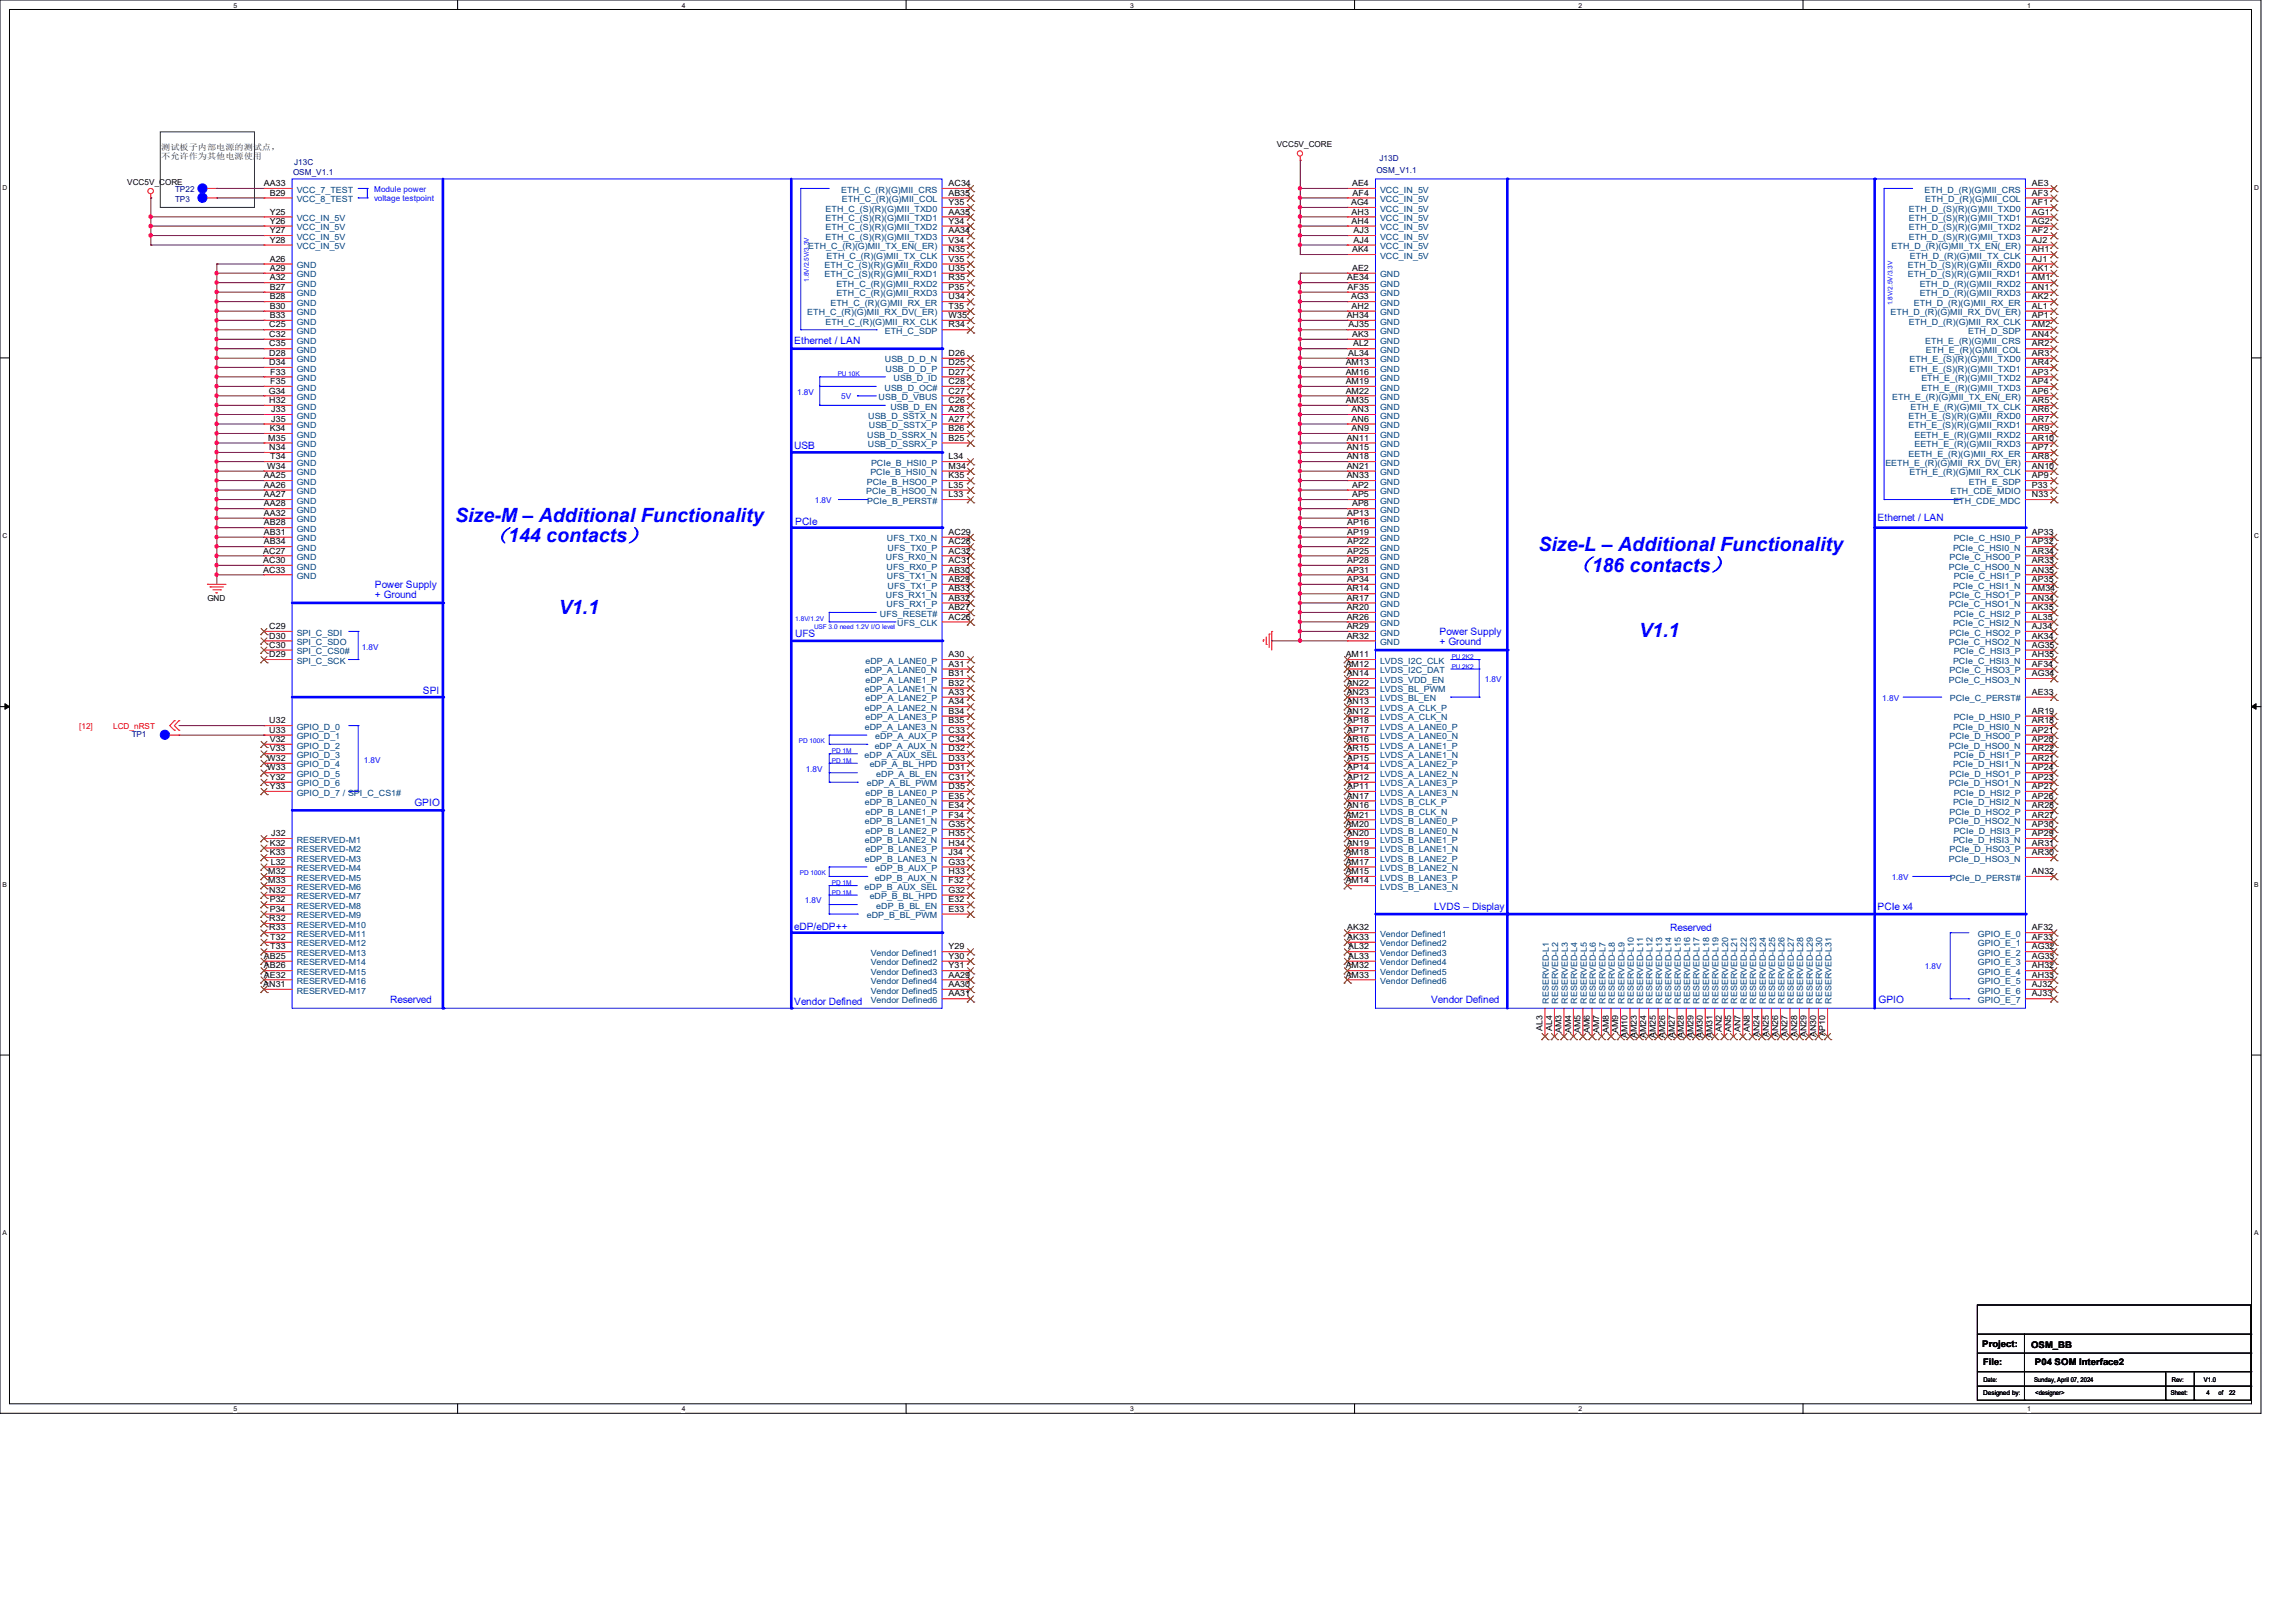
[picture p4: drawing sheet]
<svg xmlns="http://www.w3.org/2000/svg" width="297mm" height="210mm" viewBox="0 0 297 210" stroke-linecap="round" stroke-linejoin="round" font-family="sans-serif">
<defs><g id="words">
<g font-size="2.7" fill="#00f">
<text x="63.2" y="70.2">（144 contacts）</text>
<text x="203.4" y="74">（186 contacts）</text>
</g>
<g font-size="2.5" fill="#00f">
<text x="58.9" y="67.6">Size-M – Additional Functionality</text>
<text x="199.1" y="71.3">Size-L – Additional Functionality</text>
<text x="72.3" y="79.5">V1.1</text>
<text x="212.1" y="82.4">V1.1</text>
</g>
<g font-size="1.3" fill="#00f">
<text x="102.8" y="44.6">Ethernet / LAN</text>
<text x="102.8" y="58.1">USB</text>
<text x="102.9" y="67.9">PCIe</text>
<text x="243" y="67.4">Ethernet / LAN</text>
<text x="48.5" y="76.1">Power Supply</text>
<text x="48.5" y="77.4">+ Ground</text>
<text x="102.9" y="82.4">UFS</text>
<text x="186.3" y="82.2">Power Supply</text>
<text x="186.3" y="83.5">+ Ground</text>
<text x="54.7" y="89.8">SPI</text>
<text x="53.6" y="104.4">GPIO</text>
<text x="185.6" y="117.7">LVDS – Display</text>
<text x="243" y="117.7">PCIe x4</text>
<text x="102.8" y="120.3">eDP/eDP++</text>
<text x="216.2" y="120.4">Reserved</text>
<text x="50.5" y="129.8">Reserved</text>
<text x="102.8" y="130">Vendor Defined</text>
<text x="185.2" y="129.8">Vendor Defined</text>
<text x="243.1" y="129.8">GPIO</text>
</g>
<g font-size="1.2">
<text x="256.5" y="174.2">Project:</text>
<text x="256.7" y="176.7">File:</text>
<text x="262.9" y="174.4">OSM_BB</text>
<text x="263.4" y="176.6">P04 SOM Interface2</text>
</g>
<g font-size="1.1">
<text x="16.5" y="23.9">VCC5V_CORE</text>
<text x="165.2" y="19">VCC5V_CORE</text>
<text x="34.2" y="24.1">AA33</text>
<text x="34.9" y="25.3">B29</text>
<text x="34.9" y="27.8">Y25</text>
<text x="34.9" y="29">Y26</text>
<text x="122.8" y="24.1">AC34</text>
<text x="122.8" y="25.3">AB35</text>
<text x="122.8" y="26.5">Y35</text>
<text x="122.8" y="27.8">AA35</text>
<text x="122.8" y="29">Y34</text>
<text x="174.9" y="26.5">AG4</text>
<text x="174.9" y="27.8">AH3</text>
<text x="174.9" y="29">AH4</text>
<text x="175" y="24.1">AE4</text>
<text x="175" y="25.3">AF4</text>
<text x="263" y="24.1">AE3</text>
<text x="263" y="25.3">AF3</text>
<text x="263" y="26.5">AF1</text>
<text x="263" y="27.8">AG1</text>
<text x="263" y="29">AG2</text>
<text x="34.9" y="30.2">Y27</text>
<text x="34.9" y="31.4">Y28</text>
<text x="34.9" y="33.9">A26</text>
<text x="34.9" y="35.1">A29</text>
<text x="122.8" y="30.2">AA34</text>
<text x="122.8" y="31.4">V34</text>
<text x="122.8" y="32.6">N35</text>
<text x="122.8" y="33.9">V35</text>
<text x="122.8" y="35.1">U35</text>
<text x="175" y="32.6">AK4</text>
<text x="175" y="35.1">AE2</text>
<text x="175.2" y="30.2">AJ3</text>
<text x="175.2" y="31.4">AJ4</text>
<text x="263" y="31.4">AJ2</text>
<text x="263" y="30.2">AF2</text>
<text x="263" y="32.6">AH1</text>
<text x="263" y="33.9">AJ1</text>
<text x="263" y="35.1">AK1</text>
<text x="34.9" y="36.3">A32</text>
<text x="34.9" y="37.5">B27</text>
<text x="34.9" y="38.7">B28</text>
<text x="34.9" y="40">B30</text>
<text x="34.9" y="41.1">B33</text>
<text x="122.8" y="36.3">R35</text>
<text x="122.8" y="37.5">P35</text>
<text x="122.8" y="38.7">U34</text>
<text x="122.8" y="40">T35</text>
<text x="122.8" y="41.1">W35</text>
<text x="174.3" y="41.1">AH34</text>
<text x="174.4" y="36.3">AE34</text>
<text x="174.4" y="37.5">AF35</text>
<text x="174.9" y="38.7">AG3</text>
<text x="174.9" y="40">AH2</text>
<text x="263" y="36.3">AM1</text>
<text x="263" y="37.5">AN1</text>
<text x="263" y="38.7">AK2</text>
<text x="263" y="41.1">AP1</text>
<text x="263" y="40">AL1</text>
<text x="34.8" y="42.4">C25</text>
<text x="34.8" y="43.6">C32</text>
<text x="34.8" y="44.8">C35</text>
<text x="34.8" y="46.1">D28</text>
<text x="34.8" y="47.2">D34</text>
<text x="122.8" y="42.4">R34</text>
<text x="122.8" y="46.1">D26</text>
<text x="122.8" y="47.2">D25</text>
<text x="174.2" y="47.2">AM13</text>
<text x="174.5" y="46.1">AL34</text>
<text x="174.5" y="42.4">AJ35</text>
<text x="175" y="43.6">AK3</text>
<text x="175.1" y="44.8">AL2</text>
<text x="263" y="42.4">AM2</text>
<text x="263" y="43.6">AN4</text>
<text x="263" y="44.8">AR2</text>
<text x="263" y="46.1">AR3</text>
<text x="263" y="47.2">AR4</text>
<text x="34.8" y="50.9">G34</text>
<text x="34.8" y="52.2">H32</text>
<text x="35" y="48.5">F33</text>
<text x="35" y="49.7">F35</text>
<text x="35.1" y="53.3">J33</text>
<text x="122.8" y="48.5">D27</text>
<text x="122.8" y="49.7">C28</text>
<text x="122.8" y="50.9">C27</text>
<text x="122.8" y="52.2">C26</text>
<text x="122.8" y="53.3">A28</text>
<text x="174.2" y="48.5">AM16</text>
<text x="174.2" y="49.7">AM19</text>
<text x="174.2" y="50.9">AM22</text>
<text x="174.2" y="52.2">AM35</text>
<text x="174.9" y="53.3">AN3</text>
<text x="263" y="48.5">AP3</text>
<text x="263" y="49.7">AP4</text>
<text x="263" y="50.9">AP6</text>
<text x="263" y="52.2">AR5</text>
<text x="263" y="53.3">AR6</text>
<text x="34.7" y="57">M35</text>
<text x="34.8" y="58.2">N34</text>
<text x="34.9" y="55.8">K34</text>
<text x="35" y="59.4">T34</text>
<text x="35.1" y="54.6">J35</text>
<text x="122.8" y="54.6">A27</text>
<text x="122.8" y="55.8">B26</text>
<text x="122.8" y="57">B25</text>
<text x="122.8" y="59.4">L34</text>
<text x="174.3" y="57">AN11</text>
<text x="174.3" y="58.2">AN15</text>
<text x="174.3" y="59.4">AN18</text>
<text x="174.9" y="54.6">AN6</text>
<text x="174.9" y="55.8">AN9</text>
<text x="263" y="54.6">AR7</text>
<text x="263" y="55.8">AR9</text>
<text x="263" y="57">AR10</text>
<text x="263" y="58.2">AP7</text>
<text x="263" y="59.4">AR8</text>
<text x="34.2" y="61.9">AA25</text>
<text x="34.2" y="63.1">AA26</text>
<text x="34.2" y="64.3">AA27</text>
<text x="34.2" y="65.5">AA28</text>
<text x="34.6" y="60.7">W34</text>
<text x="122.8" y="60.7">M34</text>
<text x="122.8" y="61.9">K35</text>
<text x="122.8" y="63.1">L35</text>
<text x="122.8" y="64.3">L33</text>
<text x="174.3" y="60.7">AN21</text>
<text x="174.3" y="61.9">AN33</text>
<text x="175" y="63.1">AP2</text>
<text x="175" y="64.3">AP5</text>
<text x="175" y="65.5">AP8</text>
<text x="263" y="61.9">AP9</text>
<text x="263" y="60.7">AN10</text>
<text x="263" y="64.3">N33</text>
<text x="263" y="63.1">P33</text>
<text x="34.1" y="71.6">AC27</text>
<text x="34.2" y="66.8">AA32</text>
<text x="34.2" y="68">AB28</text>
<text x="34.2" y="69.2">AB31</text>
<text x="34.2" y="70.4">AB34</text>
<text x="122.8" y="69.2">AC29</text>
<text x="122.8" y="70.4">AC28</text>
<text x="122.8" y="71.6">AC32</text>
<text x="174.4" y="66.8">AP13</text>
<text x="174.4" y="68">AP16</text>
<text x="174.4" y="69.2">AP19</text>
<text x="174.4" y="70.4">AP22</text>
<text x="174.4" y="71.6">AP25</text>
<text x="263" y="69.2">AP33</text>
<text x="263" y="70.4">AP32</text>
<text x="263" y="71.6">AR34</text>
<text x="26.8" y="77.8">GND</text>
<text x="34.1" y="72.9">AC30</text>
<text x="34.1" y="74.1">AC33</text>
<text x="122.8" y="72.9">AC31</text>
<text x="122.8" y="74.1">AB30</text>
<text x="122.8" y="75.3">AB29</text>
<text x="122.8" y="76.5">AB33</text>
<text x="122.8" y="77.7">AB32</text>
<text x="174.3" y="76.5">AR14</text>
<text x="174.3" y="77.7">AR17</text>
<text x="174.4" y="72.9">AP28</text>
<text x="174.4" y="74.1">AP31</text>
<text x="174.4" y="75.3">AP34</text>
<text x="263" y="72.9">AR33</text>
<text x="263" y="74.1">AN35</text>
<text x="263" y="75.3">AP35</text>
<text x="263" y="76.5">AM34</text>
<text x="263" y="77.7">AN34</text>
<text x="34.8" y="81.4">C29</text>
<text x="34.8" y="82.6">D30</text>
<text x="34.8" y="83.8">C30</text>
<text x="122.8" y="78.9">AB27</text>
<text x="122.8" y="80.2">AC26</text>
<text x="174.3" y="78.9">AR20</text>
<text x="174.3" y="80.2">AR26</text>
<text x="174.3" y="81.4">AR29</text>
<text x="174.3" y="82.6">AR32</text>
<text x="263" y="78.9">AK35</text>
<text x="263" y="80.2">AL35</text>
<text x="263" y="81.4">AJ34</text>
<text x="263" y="82.6">AK34</text>
<text x="263" y="83.8">AG35</text>
<text x="34.8" y="85">D29</text>
<text x="122.8" y="85">A30</text>
<text x="122.8" y="86.3">A31</text>
<text x="122.8" y="87.5">B31</text>
<text x="122.8" y="89.9">A33</text>
<text x="122.8" y="88.7">B32</text>
<text x="174.2" y="85">AM11</text>
<text x="174.2" y="86.3">AM12</text>
<text x="174.3" y="87.5">AN14</text>
<text x="174.3" y="88.7">AN22</text>
<text x="174.3" y="89.9">AN23</text>
<text x="263" y="85">AH35</text>
<text x="263" y="86.3">AF34</text>
<text x="263" y="87.5">AG34</text>
<text x="263" y="89.9">AE33</text>
<text x="34.8" y="93.6">U32</text>
<text x="34.8" y="94.8">U33</text>
<text x="122.8" y="91.1">A34</text>
<text x="122.8" y="92.4">B34</text>
<text x="122.8" y="93.6">B35</text>
<text x="122.8" y="94.8">C33</text>
<text x="174.3" y="91.1">AN13</text>
<text x="174.3" y="92.4">AN12</text>
<text x="174.4" y="93.6">AP18</text>
<text x="174.4" y="94.8">AP17</text>
<text x="263" y="92.4">AR19</text>
<text x="263" y="93.6">AR18</text>
<text x="263" y="94.8">AP21</text>
<text x="34.6" y="98.5">W32</text>
<text x="34.6" y="99.7">W33</text>
<text x="34.9" y="96">V32</text>
<text x="34.9" y="97.2">V33</text>
<text x="34.9" y="100.9">Y32</text>
<text x="122.8" y="96">C34</text>
<text x="122.8" y="97.2">D32</text>
<text x="122.8" y="98.5">D33</text>
<text x="122.8" y="99.7">D31</text>
<text x="122.8" y="100.9">C31</text>
<text x="174.3" y="96">AR16</text>
<text x="174.3" y="97.2">AR15</text>
<text x="174.4" y="98.5">AP15</text>
<text x="174.4" y="99.7">AP14</text>
<text x="174.4" y="100.9">AP12</text>
<text x="263" y="96">AP20</text>
<text x="263" y="97.2">AR22</text>
<text x="263" y="98.5">AR21</text>
<text x="263" y="99.7">AP24</text>
<text x="263" y="100.9">AP23</text>
<text x="34.9" y="102.1">Y33</text>
<text x="122.8" y="102.1">D35</text>
<text x="122.8" y="103.3">E35</text>
<text x="122.8" y="104.6">E34</text>
<text x="122.8" y="105.8">F34</text>
<text x="122.8" y="107">G35</text>
<text x="174.2" y="105.8">AM21</text>
<text x="174.2" y="107">AM20</text>
<text x="174.3" y="103.3">AN17</text>
<text x="174.3" y="104.6">AN16</text>
<text x="174.4" y="102.1">AP11</text>
<text x="263" y="102.1">AP27</text>
<text x="263" y="103.3">AP26</text>
<text x="263" y="104.6">AR28</text>
<text x="263" y="105.8">AR27</text>
<text x="263" y="107">AP30</text>
<text x="34.7" y="113.1">M32</text>
<text x="34.9" y="109.4">K32</text>
<text x="34.9" y="110.7">K33</text>
<text x="35.1" y="111.9">L32</text>
<text x="35.1" y="108.2">J32</text>
<text x="122.8" y="108.2">H35</text>
<text x="122.8" y="109.4">H34</text>
<text x="122.8" y="110.7">J34</text>
<text x="122.8" y="111.9">G33</text>
<text x="122.8" y="113.1">H33</text>
<text x="174.2" y="110.7">AM18</text>
<text x="174.2" y="111.9">AM17</text>
<text x="174.2" y="113.1">AM15</text>
<text x="174.3" y="108.2">AN20</text>
<text x="174.3" y="109.4">AN19</text>
<text x="263" y="108.2">AP29</text>
<text x="263" y="109.4">AR31</text>
<text x="263" y="110.7">AR30</text>
<text x="263" y="113.1">AN32</text>
<text x="34.7" y="114.3">M33</text>
<text x="34.8" y="115.5">N32</text>
<text x="34.8" y="119.2">R32</text>
<text x="34.9" y="116.8">P32</text>
<text x="34.9" y="118">P34</text>
<text x="122.8" y="114.3">F32</text>
<text x="122.8" y="115.5">G32</text>
<text x="122.8" y="116.8">E32</text>
<text x="122.8" y="118">E33</text>
<text x="174.2" y="114.3">AM14</text>
<text x="34.2" y="124.1">AB25</text>
<text x="34.2" y="125.3">AB26</text>
<text x="34.8" y="120.4">R33</text>
<text x="35" y="121.6">T32</text>
<text x="35" y="122.8">T33</text>
<text x="122.8" y="122.8">Y29</text>
<text x="122.8" y="124.1">Y30</text>
<text x="122.8" y="125.3">Y31</text>
<text x="174.2" y="125.3">AM32</text>
<text x="174.4" y="120.4">AK32</text>
<text x="174.4" y="121.6">AK33</text>
<text x="174.5" y="122.8">AL32</text>
<text x="174.5" y="124.1">AL33</text>
<text x="263" y="125.3">AH32</text>
<text x="263" y="124.1">AG33</text>
<text x="263" y="122.8">AG32</text>
<text x="263" y="121.6">AF33</text>
<text x="263" y="120.4">AF32</text>
<text x="34.1" y="127.7">AN31</text>
<text x="34.2" y="126.5">AE32</text>
<text x="122.8" y="126.5">AA29</text>
<text x="122.8" y="127.7">AA30</text>
<text x="122.8" y="128.9">AA31</text>
<text x="174.2" y="126.5">AM33</text>
<text x="263" y="128.9">AJ33</text>
<text x="263" y="127.7">AJ32</text>
<text x="263" y="126.5">AH33</text>
<text x="199.6" y="133.3" transform="rotate(-90 199.6 133.3)">AL3</text>
<text x="200.9" y="133.3" transform="rotate(-90 200.9 133.3)">AL4</text>
<text x="202.1" y="133.7" transform="rotate(-90 202.1 133.7)">AM3</text>
<text x="203.3" y="133.7" transform="rotate(-90 203.3 133.7)">AM4</text>
<text x="204.5" y="133.7" transform="rotate(-90 204.5 133.7)">AM5</text>
<text x="205.7" y="133.7" transform="rotate(-90 205.7 133.7)">AM6</text>
<text x="207" y="133.7" transform="rotate(-90 207 133.7)">AM7</text>
<text x="208.2" y="133.7" transform="rotate(-90 208.2 133.7)">AM8</text>
<text x="209.4" y="133.7" transform="rotate(-90 209.4 133.7)">AM9</text>
<text x="210.6" y="134.3" transform="rotate(-90 210.6 134.3)">AM10</text>
<text x="211.8" y="134.3" transform="rotate(-90 211.8 134.3)">AM23</text>
<text x="213.1" y="134.3" transform="rotate(-90 213.1 134.3)">AM24</text>
<text x="214.3" y="134.3" transform="rotate(-90 214.3 134.3)">AM25</text>
<text x="215.5" y="134.3" transform="rotate(-90 215.5 134.3)">AM26</text>
<text x="216.7" y="134.3" transform="rotate(-90 216.7 134.3)">AM27</text>
<text x="217.9" y="134.3" transform="rotate(-90 217.9 134.3)">AM28</text>
<text x="219.2" y="134.3" transform="rotate(-90 219.2 134.3)">AM29</text>
<text x="220.4" y="134.3" transform="rotate(-90 220.4 134.3)">AM30</text>
<text x="221.6" y="134.3" transform="rotate(-90 221.6 134.3)">AM31</text>
<text x="222.8" y="133.6" transform="rotate(-90 222.8 133.6)">AN2</text>
<text x="224" y="133.6" transform="rotate(-90 224 133.6)">AN5</text>
<text x="225.3" y="133.6" transform="rotate(-90 225.3 133.6)">AN7</text>
<text x="226.5" y="133.6" transform="rotate(-90 226.5 133.6)">AN8</text>
<text x="227.7" y="134.2" transform="rotate(-90 227.7 134.2)">AN24</text>
<text x="228.9" y="134.2" transform="rotate(-90 228.9 134.2)">AN25</text>
<text x="230.1" y="134.2" transform="rotate(-90 230.1 134.2)">AN26</text>
<text x="231.3" y="134.2" transform="rotate(-90 231.3 134.2)">AN27</text>
<text x="232.6" y="134.2" transform="rotate(-90 232.6 134.2)">AN28</text>
<text x="233.8" y="134.2" transform="rotate(-90 233.8 134.2)">AN29</text>
<text x="235" y="134.2" transform="rotate(-90 235 134.2)">AN30</text>
<text x="236.2" y="134.1" transform="rotate(-90 236.2 134.1)">AP10</text>
</g>
<g font-size="1.1" fill="#008000">
<text x="20.9" y="19.5">测试板子内部电源的测试点，</text>
<text x="20.9" y="20.5">不允许作为其他电源使用</text>
</g>
<g font-size="1.1" fill="#000080">
<text x="37.9" y="22.7">OSM_V1.1</text>
<text x="38.1" y="21.3">J13C</text>
<text x="178.1" y="22.4">OSM_V1.1</text>
<text x="178.5" y="20.9">J13D</text>
<text x="22.7" y="26.1">TP3</text>
<text x="22.7" y="24.9">TP22</text>
<text x="17.1" y="95.3">TP1</text>
</g>
<g font-size="1.1" fill="#004080">
<text x="38.4" y="24.9">VCC_7_TEST</text>
<text x="38.4" y="26.2">VCC_8_TEST</text>
<text x="38.4" y="28.6">VCC_IN_5V</text>
<text x="38.4" y="29.8">VCC_IN_5V</text>
<text x="106.8" y="27.4">ETH_C_(S)(R)(G)MII_TXD0</text>
<text x="106.8" y="28.6">ETH_C_(S)(R)(G)MII_TXD1</text>
<text x="106.8" y="29.8">ETH_C_(S)(R)(G)MII_TXD2</text>
<text x="108.9" y="24.9">ETH_C_(R)(G)MII_CRS</text>
<text x="109" y="26.2">ETH_C_(R)(G)MII_COL</text>
<text x="178.6" y="24.9">VCC_IN_5V</text>
<text x="178.6" y="26.2">VCC_IN_5V</text>
<text x="178.6" y="27.4">VCC_IN_5V</text>
<text x="178.6" y="28.6">VCC_IN_5V</text>
<text x="178.6" y="29.8">VCC_IN_5V</text>
<text x="247.1" y="27.4">ETH_D_(S)(R)(G)MII_TXD0</text>
<text x="247.1" y="28.6">ETH_D_(S)(R)(G)MII_TXD1</text>
<text x="247.1" y="29.8">ETH_D_(S)(R)(G)MII_TXD2</text>
<text x="249.1" y="24.9">ETH_D_(R)(G)MII_CRS</text>
<text x="249.2" y="26.2">ETH_D_(R)(G)MII_COL</text>
<text x="38.4" y="31">VCC_IN_5V</text>
<text x="38.4" y="32.3">VCC_IN_5V</text>
<text x="38.4" y="34.7">GND</text>
<text x="38.4" y="35.9">GND</text>
<text x="104.6" y="32.3">ETH_C_(R)(G)MII_TX_EN(_ER)</text>
<text x="106.7" y="34.7">ETH_C_(S)(R)(G)MII_RXD0</text>
<text x="106.7" y="35.9">ETH_C_(S)(R)(G)MII_RXD1</text>
<text x="106.8" y="31">ETH_C_(S)(R)(G)MII_TXD3</text>
<text x="107" y="33.5">ETH_C_(R)(G)MII_TX_CLK</text>
<text x="178.6" y="31">VCC_IN_5V</text>
<text x="178.6" y="32.3">VCC_IN_5V</text>
<text x="178.6" y="33.5">VCC_IN_5V</text>
<text x="178.6" y="35.9">GND</text>
<text x="244.8" y="32.3">ETH_D_(R)(G)MII_TX_EN(_ER)</text>
<text x="246.9" y="34.7">ETH_D_(S)(R)(G)MII_RXD0</text>
<text x="246.9" y="35.9">ETH_D_(S)(R)(G)MII_RXD1</text>
<text x="247.1" y="31">ETH_D_(S)(R)(G)MII_TXD3</text>
<text x="247.2" y="33.5">ETH_D_(R)(G)MII_TX_CLK</text>
<text x="38.4" y="37.1">GND</text>
<text x="38.4" y="38.4">GND</text>
<text x="38.4" y="39.6">GND</text>
<text x="38.4" y="40.8">GND</text>
<text x="38.4" y="42">GND</text>
<text x="104.5" y="40.8">ETH_C_(R)(G)MII_RX_DV(_ER)</text>
<text x="106.8" y="42">ETH_C_(R)(G)MII_RX_CLK</text>
<text x="107.5" y="39.6">ETH_C_(R)(G)MII_RX_ER</text>
<text x="108.2" y="37.1">ETH_C_(R)(G)MII_RXD2</text>
<text x="108.2" y="38.4">ETH_C_(R)(G)MII_RXD3</text>
<text x="178.6" y="37.1">GND</text>
<text x="178.6" y="38.4">GND</text>
<text x="178.6" y="39.6">GND</text>
<text x="178.6" y="40.8">GND</text>
<text x="178.6" y="42">GND</text>
<text x="244.7" y="40.8">ETH_D_(R)(G)MII_RX_DV(_ER)</text>
<text x="247.1" y="42">ETH_D_(R)(G)MII_RX_CLK</text>
<text x="247.7" y="39.6">ETH_D_(R)(G)MII_RX_ER</text>
<text x="248.4" y="37.1">ETH_D_(R)(G)MII_RXD2</text>
<text x="248.4" y="38.4">ETH_D_(R)(G)MII_RXD3</text>
<text x="38.4" y="43.2">GND</text>
<text x="38.4" y="44.4">GND</text>
<text x="38.4" y="45.7">GND</text>
<text x="38.4" y="46.9">GND</text>
<text x="114.5" y="43.2">ETH_C_SDP</text>
<text x="114.5" y="46.9">USB_D_D_N</text>
<text x="178.6" y="43.2">GND</text>
<text x="178.6" y="44.4">GND</text>
<text x="178.6" y="45.7">GND</text>
<text x="178.6" y="46.9">GND</text>
<text x="247.1" y="46.9">ETH_E_(S)(R)(G)MII_TXD0</text>
<text x="249.2" y="44.4">ETH_E_(R)(G)MII_CRS</text>
<text x="249.3" y="45.7">ETH_E_(R)(G)MII_COL</text>
<text x="254.7" y="43.2">ETH_D_SDP</text>
<text x="38.4" y="48.1">GND</text>
<text x="38.4" y="49.3">GND</text>
<text x="38.4" y="50.5">GND</text>
<text x="38.4" y="51.8">GND</text>
<text x="38.4" y="53">GND</text>
<text x="113.7" y="51.8">USB_D_VBUS</text>
<text x="114.5" y="50.5">USB_D_OC#</text>
<text x="114.6" y="48.1">USB_D_D_P</text>
<text x="115.2" y="53">USB_D_EN</text>
<text x="115.7" y="49.3">USB_D_ID</text>
<text x="178.6" y="48.1">GND</text>
<text x="178.6" y="49.3">GND</text>
<text x="178.6" y="50.5">GND</text>
<text x="178.6" y="51.8">GND</text>
<text x="178.6" y="53">GND</text>
<text x="244.9" y="51.8">ETH_E_(R)(G)MII_TX_EN(_ER)</text>
<text x="247.1" y="48.1">ETH_E_(S)(R)(G)MII_TXD1</text>
<text x="247.3" y="53">ETH_E_(R)(G)MII_TX_CLK</text>
<text x="248.7" y="49.3">ETH_E_(R)(G)MII_TXD2</text>
<text x="248.7" y="50.5">ETH_E_(R)(G)MII_TXD3</text>
<text x="38.4" y="54.2">GND</text>
<text x="38.4" y="55.4">GND</text>
<text x="38.4" y="56.6">GND</text>
<text x="38.4" y="57.9">GND</text>
<text x="38.4" y="59.1">GND</text>
<text x="112.2" y="56.6">USB_D_SSRX_N</text>
<text x="112.3" y="57.9">USB_D_SSRX_P</text>
<text x="112.4" y="54.2">USB_D_SSTX_N</text>
<text x="112.4" y="55.4">USB_D_SSTX_P</text>
<text x="178.6" y="54.2">GND</text>
<text x="178.6" y="55.4">GND</text>
<text x="178.6" y="56.6">GND</text>
<text x="178.6" y="57.9">GND</text>
<text x="178.6" y="59.1">GND</text>
<text x="247" y="54.2">ETH_E_(S)(R)(G)MII_RXD0</text>
<text x="247" y="55.4">ETH_E_(S)(R)(G)MII_RXD1</text>
<text x="247" y="59.1">EETH_E_(R)(G)MII_RX_ER</text>
<text x="247.8" y="56.6">EETH_E_(R)(G)MII_RXD2</text>
<text x="247.8" y="57.9">EETH_E_(R)(G)MII_RXD3</text>
<text x="38.4" y="60.3">GND</text>
<text x="38.4" y="61.5">GND</text>
<text x="38.4" y="62.7">GND</text>
<text x="38.4" y="64">GND</text>
<text x="38.4" y="65.2">GND</text>
<text x="112.1" y="64">PCIe_B_HSO0_N</text>
<text x="112.2" y="62.7">PCIe_B_HSO0_P</text>
<text x="112.2" y="65.2">PCIe_B_PERST#</text>
<text x="112.6" y="61.5">PCIe_B_HSI0_N</text>
<text x="112.7" y="60.3">PCIe_B_HSI0_P</text>
<text x="178.6" y="60.3">GND</text>
<text x="178.6" y="61.5">GND</text>
<text x="178.6" y="62.7">GND</text>
<text x="178.6" y="64">GND</text>
<text x="178.6" y="65.2">GND</text>
<text x="244" y="60.3">EETH_E_(R)(G)MII_RX_DV(_ER)</text>
<text x="247.1" y="61.5">ETH_E_(R)(G)MII_RX_CLK</text>
<text x="252.4" y="64">ETH_CDE_MDIO</text>
<text x="252.8" y="65.2">ETH_CDE_MDC</text>
<text x="254.8" y="62.7">ETH_E_SDP</text>
<text x="38.4" y="66.4">GND</text>
<text x="38.4" y="67.6">GND</text>
<text x="38.4" y="68.8">GND</text>
<text x="38.4" y="70.1">GND</text>
<text x="38.4" y="71.3">GND</text>
<text x="114.8" y="70.1">UFS_TX0_N</text>
<text x="114.8" y="71.3">UFS_TX0_P</text>
<text x="178.6" y="66.4">GND</text>
<text x="178.6" y="67.6">GND</text>
<text x="178.6" y="68.8">GND</text>
<text x="178.6" y="70.1">GND</text>
<text x="178.6" y="71.3">GND</text>
<text x="252.8" y="71.3">PCIe_C_HSI0_N</text>
<text x="252.9" y="70.1">PCIe_C_HSI0_P</text>
<text x="38.4" y="72.5">GND</text>
<text x="38.4" y="73.7">GND</text>
<text x="38.4" y="74.9">GND</text>
<text x="114.6" y="72.5">UFS_RX0_N</text>
<text x="114.6" y="77.4">UFS_RX1_N</text>
<text x="114.7" y="73.7">UFS_RX0_P</text>
<text x="114.8" y="74.9">UFS_TX1_N</text>
<text x="114.8" y="76.2">UFS_TX1_P</text>
<text x="178.6" y="72.5">GND</text>
<text x="178.6" y="73.7">GND</text>
<text x="178.6" y="74.9">GND</text>
<text x="178.6" y="76.2">GND</text>
<text x="178.6" y="77.4">GND</text>
<text x="252.2" y="73.7">PCIe_C_HSO0_N</text>
<text x="252.3" y="72.5">PCIe_C_HSO0_P</text>
<text x="252.3" y="77.4">PCIe_C_HSO1_P</text>
<text x="252.8" y="76.2">PCIe_C_HSI1_N</text>
<text x="252.9" y="74.9">PCIe_C_HSI1_P</text>
<text x="38.4" y="82.3">SPI_C_SDI</text>
<text x="38.4" y="83.5">SPI_C_SDO</text>
<text x="113.9" y="79.8">UFS_RESET#</text>
<text x="114.7" y="78.6">UFS_RX1_P</text>
<text x="116.1" y="81">UFS_CLK</text>
<text x="178.6" y="78.6">GND</text>
<text x="178.6" y="79.8">GND</text>
<text x="178.6" y="81">GND</text>
<text x="178.6" y="82.3">GND</text>
<text x="178.6" y="83.5">GND</text>
<text x="252.2" y="78.6">PCIe_C_HSO1_N</text>
<text x="252.2" y="83.5">PCIe_C_HSO2_N</text>
<text x="252.3" y="82.3">PCIe_C_HSO2_P</text>
<text x="252.8" y="81">PCIe_C_HSI2_N</text>
<text x="252.9" y="79.8">PCIe_C_HSI2_P</text>
<text x="38.4" y="84.7">SPI_C_CS0#</text>
<text x="38.4" y="85.9">SPI_C_SCK</text>
<text x="111.9" y="87.1">eDP_A_LANE0_N</text>
<text x="111.9" y="89.6">eDP_A_LANE1_N</text>
<text x="112" y="85.9">eDP_A_LANE0_P</text>
<text x="112" y="88.3">eDP_A_LANE1_P</text>
<text x="178.6" y="85.9">LVDS_I2C_CLK</text>
<text x="178.6" y="87.1">LVDS_I2C_DAT</text>
<text x="178.6" y="88.3">LVDS_VDD_EN</text>
<text x="178.6" y="89.6">LVDS_BL_PWM</text>
<text x="252.2" y="88.3">PCIe_C_HSO3_N</text>
<text x="252.3" y="87.1">PCIe_C_HSO3_P</text>
<text x="252.8" y="85.9">PCIe_C_HSI3_N</text>
<text x="252.9" y="84.7">PCIe_C_HSI3_P</text>
<text x="38.4" y="94.4">GPIO_D_0</text>
<text x="38.4" y="95.7">GPIO_D_1</text>
<text x="111.9" y="92">eDP_A_LANE2_N</text>
<text x="111.9" y="94.4">eDP_A_LANE3_N</text>
<text x="112" y="90.8">eDP_A_LANE2_P</text>
<text x="112" y="93.2">eDP_A_LANE3_P</text>
<text x="113.3" y="95.7">eDP_A_AUX_P</text>
<text x="178.6" y="90.8">LVDS_BL_EN</text>
<text x="178.6" y="92">LVDS_A_CLK_P</text>
<text x="178.6" y="93.2">LVDS_A_CLK_N</text>
<text x="178.6" y="94.4">LVDS_A_LANE0_P</text>
<text x="178.6" y="95.7">LVDS_A_LANE0_N</text>
<text x="252.3" y="95.7">PCIe_D_HSO0_P</text>
<text x="252.3" y="90.8">PCIe_C_PERST#</text>
<text x="252.8" y="94.4">PCIe_D_HSI0_N</text>
<text x="252.9" y="93.2">PCIe_D_HSI0_P</text>
<text x="38.4" y="96.9">GPIO_D_2</text>
<text x="38.4" y="98.1">GPIO_D_3</text>
<text x="38.4" y="99.3">GPIO_D_4</text>
<text x="38.4" y="100.5">GPIO_D_5</text>
<text x="38.4" y="101.8">GPIO_D_6</text>
<text x="111.9" y="98.1">eDP_A_AUX_SEL</text>
<text x="112.2" y="101.8">eDP_A_BL_PWM</text>
<text x="112.6" y="99.3">eDP_A_BL_HPD</text>
<text x="113.2" y="96.9">eDP_A_AUX_N</text>
<text x="113.4" y="100.5">eDP_A_BL_EN</text>
<text x="178.6" y="96.9">LVDS_A_LANE1_P</text>
<text x="178.6" y="98.1">LVDS_A_LANE1_N</text>
<text x="178.6" y="99.3">LVDS_A_LANE2_P</text>
<text x="178.6" y="100.5">LVDS_A_LANE2_N</text>
<text x="178.6" y="101.8">LVDS_A_LANE3_P</text>
<text x="252.2" y="96.9">PCIe_D_HSO0_N</text>
<text x="252.2" y="101.8">PCIe_D_HSO1_N</text>
<text x="252.3" y="100.5">PCIe_D_HSO1_P</text>
<text x="252.8" y="99.3">PCIe_D_HSI1_N</text>
<text x="252.9" y="98.1">PCIe_D_HSI1_P</text>
<text x="38.4" y="103">GPIO_D_7 / SPI_C_CS1#</text>
<text x="111.9" y="104.2">eDP_B_LANE0_N</text>
<text x="111.9" y="106.6">eDP_B_LANE1_N</text>
<text x="112" y="103">eDP_B_LANE0_P</text>
<text x="112" y="105.4">eDP_B_LANE1_P</text>
<text x="112" y="107.9">eDP_B_LANE2_P</text>
<text x="178.6" y="103">LVDS_A_LANE3_N</text>
<text x="178.6" y="104.2">LVDS_B_CLK_P</text>
<text x="178.6" y="105.4">LVDS_B_CLK_N</text>
<text x="178.6" y="106.6">LVDS_B_LANE0_P</text>
<text x="178.6" y="107.9">LVDS_B_LANE0_N</text>
<text x="252.2" y="106.6">PCIe_D_HSO2_N</text>
<text x="252.3" y="105.4">PCIe_D_HSO2_P</text>
<text x="252.8" y="104.2">PCIe_D_HSI2_N</text>
<text x="252.9" y="103">PCIe_D_HSI2_P</text>
<text x="252.9" y="107.9">PCIe_D_HSI3_P</text>
<text x="38.4" y="109">RESERVED-M1</text>
<text x="38.4" y="110.3">RESERVED-M2</text>
<text x="38.4" y="112.7">RESERVED-M4</text>
<text x="38.4" y="114">RESERVED-M5</text>
<text x="38.4" y="111.5">RESERVED-M3</text>
<text x="111.9" y="109">eDP_B_LANE2_N</text>
<text x="111.9" y="111.5">eDP_B_LANE3_N</text>
<text x="112" y="110.3">eDP_B_LANE3_P</text>
<text x="113.2" y="114">eDP_B_AUX_N</text>
<text x="113.3" y="112.7">eDP_B_AUX_P</text>
<text x="178.6" y="109">LVDS_B_LANE1_P</text>
<text x="178.6" y="110.3">LVDS_B_LANE1_N</text>
<text x="178.6" y="111.5">LVDS_B_LANE2_P</text>
<text x="178.6" y="112.7">LVDS_B_LANE2_N</text>
<text x="178.6" y="114">LVDS_B_LANE3_P</text>
<text x="252.2" y="111.5">PCIe_D_HSO3_N</text>
<text x="252.3" y="110.3">PCIe_D_HSO3_P</text>
<text x="252.3" y="114">PCIe_D_PERST#</text>
<text x="252.8" y="109">PCIe_D_HSI3_N</text>
<text x="38.4" y="115.1">RESERVED-M6</text>
<text x="38.4" y="116.4">RESERVED-M7</text>
<text x="38.4" y="117.6">RESERVED-M8</text>
<text x="38.4" y="118.8">RESERVED-M9</text>
<text x="111.9" y="115.1">eDP_B_AUX_SEL</text>
<text x="112.2" y="118.8">eDP_B_BL_PWM</text>
<text x="112.6" y="116.4">eDP_B_BL_HPD</text>
<text x="113.4" y="117.6">eDP_B_BL_EN</text>
<text x="178.6" y="115.1">LVDS_B_LANE3_N</text>
<text x="38.4" y="120.1">RESERVED-M10</text>
<text x="38.4" y="121.2">RESERVED-M11</text>
<text x="38.4" y="122.5">RESERVED-M12</text>
<text x="38.4" y="124.9">RESERVED-M14</text>
<text x="38.4" y="123.7">RESERVED-M13</text>
<text x="112.7" y="123.7">Vendor Defined1</text>
<text x="112.7" y="124.9">Vendor Defined2</text>
<text x="178.6" y="121.2">Vendor Defined1</text>
<text x="178.6" y="122.5">Vendor Defined2</text>
<text x="178.6" y="123.7">Vendor Defined3</text>
<text x="178.6" y="124.9">Vendor Defined4</text>
<text x="256" y="124.9">GPIO_E_3</text>
<text x="256" y="123.7">GPIO_E_2</text>
<text x="256" y="122.5">GPIO_E_1</text>
<text x="256" y="121.2">GPIO_E_0</text>
<text x="38.4" y="126.1">RESERVED-M15</text>
<text x="38.4" y="127.3">RESERVED-M16</text>
<text x="38.4" y="128.6">RESERVED-M17</text>
<text x="112.7" y="126.1">Vendor Defined3</text>
<text x="112.7" y="127.3">Vendor Defined4</text>
<text x="112.7" y="128.6">Vendor Defined5</text>
<text x="112.7" y="129.8">Vendor Defined6</text>
<text x="178.6" y="126.1">Vendor Defined5</text>
<text x="178.6" y="127.3">Vendor Defined6</text>
<text x="200.4" y="129.9" transform="rotate(-90 200.4 129.9)">RESERVED-L1</text>
<text x="201.7" y="129.9" transform="rotate(-90 201.7 129.9)">RESERVED-L2</text>
<text x="202.9" y="129.9" transform="rotate(-90 202.9 129.9)">RESERVED-L3</text>
<text x="204.1" y="129.9" transform="rotate(-90 204.1 129.9)">RESERVED-L4</text>
<text x="205.4" y="129.9" transform="rotate(-90 205.4 129.9)">RESERVED-L5</text>
<text x="206.5" y="129.9" transform="rotate(-90 206.5 129.9)">RESERVED-L6</text>
<text x="207.8" y="129.9" transform="rotate(-90 207.8 129.9)">RESERVED-L7</text>
<text x="209" y="129.9" transform="rotate(-90 209 129.9)">RESERVED-L8</text>
<text x="210.2" y="129.9" transform="rotate(-90 210.2 129.9)">RESERVED-L9</text>
<text x="211.4" y="129.9" transform="rotate(-90 211.4 129.9)">RESERVED-L10</text>
<text x="212.6" y="129.9" transform="rotate(-90 212.6 129.9)">RESERVED-L11</text>
<text x="213.9" y="129.9" transform="rotate(-90 213.9 129.9)">RESERVED-L12</text>
<text x="215.1" y="129.9" transform="rotate(-90 215.1 129.9)">RESERVED-L13</text>
<text x="216.3" y="129.9" transform="rotate(-90 216.3 129.9)">RESERVED-L14</text>
<text x="217.5" y="129.9" transform="rotate(-90 217.5 129.9)">RESERVED-L15</text>
<text x="218.7" y="129.9" transform="rotate(-90 218.7 129.9)">RESERVED-L16</text>
<text x="220" y="129.9" transform="rotate(-90 220 129.9)">RESERVED-L17</text>
<text x="221.2" y="129.9" transform="rotate(-90 221.2 129.9)">RESERVED-L18</text>
<text x="222.4" y="129.9" transform="rotate(-90 222.4 129.9)">RESERVED-L19</text>
<text x="223.6" y="129.9" transform="rotate(-90 223.6 129.9)">RESERVED-L20</text>
<text x="224.8" y="129.9" transform="rotate(-90 224.8 129.9)">RESERVED-L21</text>
<text x="226.1" y="129.9" transform="rotate(-90 226.1 129.9)">RESERVED-L22</text>
<text x="227.3" y="129.9" transform="rotate(-90 227.3 129.9)">RESERVED-L23</text>
<text x="228.5" y="129.9" transform="rotate(-90 228.5 129.9)">RESERVED-L24</text>
<text x="229.7" y="129.9" transform="rotate(-90 229.7 129.9)">RESERVED-L25</text>
<text x="230.9" y="129.9" transform="rotate(-90 230.9 129.9)">RESERVED-L26</text>
<text x="232.2" y="129.9" transform="rotate(-90 232.2 129.9)">RESERVED-L27</text>
<text x="233.4" y="129.9" transform="rotate(-90 233.4 129.9)">RESERVED-L28</text>
<text x="234.6" y="129.9" transform="rotate(-90 234.6 129.9)">RESERVED-L29</text>
<text x="235.8" y="129.9" transform="rotate(-90 235.8 129.9)">RESERVED-L30</text>
<text x="237" y="129.9" transform="rotate(-90 237 129.9)">RESERVED-L31</text>
<text x="256" y="129.8">GPIO_E_7</text>
<text x="256" y="128.6">GPIO_E_6</text>
<text x="256" y="127.3">GPIO_E_5</text>
<text x="256" y="126.1">GPIO_E_4</text>
</g>
<g font-size="1.1" fill="#00f">
<text x="48.4" y="24.9">Module power</text>
<text x="48.4" y="26">voltage testpoint</text>
<text x="103.2" y="51.1">1.8V</text>
<text x="108.9" y="51.7">5V</text>
<text x="105.5" y="65.1">1.8V</text>
<text x="46.8" y="84.1">1.8V</text>
<text x="192.2" y="88.3">1.8V</text>
<text x="243.6" y="90.7">1.8V</text>
<text x="47.1" y="98.8">1.8V</text>
<text x="104.3" y="99.9">1.8V</text>
<text x="244.8" y="113.9">1.8V</text>
<text x="104.1" y="116.8">1.8V</text>
<text x="249.1" y="125.3">1.8V</text>
</g>
<g font-size="1.1" fill="#f00">
<text x="10.2" y="94.4">[12]</text>
<text x="14.6" y="94.4">LCD_nRST</text>
</g>
<g font-size=".9">
<text x="30.2" y="1">5</text>
<text x="88.2" y="1">4</text>
<text x="146.3" y="1">3</text>
<text x="204.3" y="1">2</text>
<text x="262.3" y="1">1</text>
<text x=".3" y="24.6">D</text>
<text x="291.7" y="24.6">D</text>
<text x=".3" y="69.6">C</text>
<text x="291.7" y="69.6">C</text>
<text x=".3" y="114.8">B</text>
<text x="291.7" y="114.8">B</text>
<text x=".3" y="159.9">A</text>
<text x="291.7" y="159.9">A</text>
<text x="30.2" y="182.6">5</text>
<text x="88.2" y="182.6">4</text>
<text x="146.3" y="182.6">3</text>
<text x="204.3" y="182.6">2</text>
<text x="262.3" y="182.6">1</text>
</g>
<g font-size=".8" fill="#00f">
<text x="104.7" y="36.4" transform="rotate(-90 104.7 36.4)">1.8V/2.5V/3.3V</text>
<text x="244.9" y="39.5" transform="rotate(-90 244.9 39.5)">1.8V/2.5V/3.3V</text>
<text x="108.4" y="48.6">PU 10K</text>
<text x="102.9" y="80.3">1.8V/1.2V</text>
<text x="105.4" y="81.4">USF 3.0 need 1.2V I/O level</text>
<text x="187.9" y="85.3">PU 2K2</text>
<text x="187.9" y="86.5">PU 2K2</text>
<text x="103.4" y="96.1">PD 100K</text>
<text x="107.7" y="97.5">PD 1M</text>
<text x="107.7" y="98.7">PD 1M</text>
<text x="103.5" y="113.2">PD 100K</text>
<text x="107.7" y="114.6">PD 1M</text>
<text x="107.7" y="115.8">PD 1M</text>
</g>
<g font-size=".8">
<text x="256.7" y="178.8">Date:</text>
<text x="263.2" y="178.8">Sunday, April 07, 2024</text>
<text x="281.1" y="178.8">Rev:</text>
<text x="285.2" y="178.8">V1.0</text>
<text x="256.7" y="180.5">Designed by:</text>
<text x="263.4" y="180.5">&lt;designer&gt;</text>
<text x="280.9" y="180.5">Sheet:</text>
<text x="285.6" y="180.5">4</text>
<text x="287.1" y="180.5">of</text>
<text x="288.5" y="180.5">22</text>
</g>
</g></defs>
<path d="M0 0h292.6v182.9h-292.6zM1.2 1.2h290.2v180.5h-290.2z" fill="none" stroke="#000" stroke-width=".13"/>
<g fill="#fff">
<path d="M30.2 .2h.5v.9h-.5z"/>
<path d="M30.2 181.8h.5v1h-.5z"/>
</g>
<path d="M59.2 0v1.2M59.2 181.7v1.2" fill="none" stroke="#000" stroke-width=".13"/>
<g fill="#fff">
<path d="M88.2 .2h.5v.9h-.5z"/>
<path d="M88.2 181.8h.5v1h-.5z"/>
</g>
<path d="M117.3 0v1.2M117.3 181.7v1.2" fill="none" stroke="#000" stroke-width=".13"/>
<g fill="#fff">
<path d="M146.3 .2h.4v.9h-.4z"/>
<path d="M146.3 181.8h.4v1h-.4z"/>
</g>
<path d="M175.3 0v1.2M175.3 181.7v1.2" fill="none" stroke="#000" stroke-width=".13"/>
<g fill="#fff">
<path d="M204.3 .2h.5v.9h-.5z"/>
<path d="M204.3 181.8h.5v1h-.5z"/>
</g>
<path d="M233.3 0v1.2M233.3 181.7v1.2" fill="none" stroke="#000" stroke-width=".13"/>
<g fill="#fff">
<path d="M262.3 .2h.5v.9h-.5z"/>
<path d="M262.3 181.8h.5v1h-.5z"/>
<path d="M.3 23.7h.6v1h-.6z"/>
<path d="M291.7 23.7h.6v1h-.6z"/>
<path d="M.3 68.8h.6v1h-.6z"/>
<path d="M291.7 68.8h.6v1h-.6z"/>
</g>
<path d="M0 46.3h1.2M291.4 46.3h1.2" fill="none" stroke="#000" stroke-width=".13"/>
<g fill="#fff">
<path d="M.3 114h.6v.9h-.6z"/>
<path d="M291.7 114h.6v.9h-.6z"/>
</g>
<path d="M0 91.4h1.2M291.4 91.4h1.2" fill="none" stroke="#000" stroke-width=".13"/>
<path d="M.6 91.1l.6 .3-.6 .4zM291.4 91.4l.6-.3v.7z" fill="#000" stroke="#000" stroke-width=".13"/>
<g fill="#fff">
<path d="M.3 159h.6v1h-.6z"/>
<path d="M291.7 159h.6v1h-.6z"/>
</g>
<g fill="none" stroke="#000" stroke-width=".13">
<path d="M0 136.5h1.2M291.4 136.5h1.2M255.9 168.9h35.4v12.3h-35.4zM255.9 172.6h35.4M255.9 175.1h35.4M255.9 177.5h35.4M255.9 179.4h35.4M262 172.6v8.6M280.3 177.5v3.7M284 177.5v3.7M291.3 172.6h.1M291.3 175.1h.1"/>
<path d="M291.3 177.5h.1M291.3 179.4h.1M262 181.2h.1M280.3 181.2h.1M284 181.2h.1"/>
</g>
<path d="M20.7 17.1h12.2v9.7h-12.2z" fill="none" stroke="#008000" stroke-width=".13"/>
<g fill="none" stroke="#f00" stroke-width=".13">
<path d="M19.5 25.6h.1M19.5 25.1v.5M168.3 20.7h.1M168.3 20.2v.5M26.8 75.6h.1M26.8 75.6h2.5M27.2 75.9h.1M27.2 75.9h1.7M27.6 76.3h.9M27.9 76.7h.1M27.9 76.7h.3M28.5 76.3h.1"/>
<path d="M22 95.1h1.2M22.6 94.5h.1M22.6 93.3h.1M22.6 93.3l-.6 .6 .6 .6M23.2 94.5h.1M23.2 93.3h.1M23.2 95.1h.1M23.2 93.3l-.6 .6 .6 .6M163.5 82.8h.1M163.5 82.8v.2M163.9 83.4h.1M163.9 82.4v1"/>
<path d="M164.3 82h.1M164.3 82v1.8M164.6 81.7h.1M164.6 81.7v2.4"/>
<circle cx="168.2" cy="19.9" r=".34"/>
<circle cx="19.5" cy="24.7" r=".35"/>
</g>
<circle cx="21.3" cy="95.1" r=".59" fill="#00f" stroke="#00f" stroke-width=".13"/>
<path d="M37.8 23.2h84.1v107.3h-84.1z" fill="none" stroke="#00f" stroke-width=".13"/>
<path d="M57.3 23.2v107.3" fill="none" stroke="#00f" stroke-width=".34"/>
<circle cx="57.3" cy="130.5" r=".17" fill="#00f"/>
<path d="M102.4 23.2v107.3" fill="none" stroke="#00f" stroke-width=".34"/>
<circle cx="102.4" cy="130.5" r=".17" fill="#00f"/>
<path d="M37.8 78h19.5" fill="none" stroke="#00f" stroke-width=".34"/>
<circle cx="57.3" cy="78" r=".17" fill="#00f"/>
<path d="M37.8 104.9h19.5" fill="none" stroke="#00f" stroke-width=".34"/>
<circle cx="57.3" cy="104.9" r=".17" fill="#00f"/>
<path d="M102.4 120.7h19.5" fill="none" stroke="#00f" stroke-width=".34"/>
<circle cx="121.9" cy="120.7" r=".17" fill="#00f"/>
<path d="M102.4 82.9h19.5" fill="none" stroke="#00f" stroke-width=".34"/>
<circle cx="121.9" cy="82.9" r=".17" fill="#00f"/>
<path d="M102.4 68.3h19.5" fill="none" stroke="#00f" stroke-width=".34"/>
<circle cx="121.9" cy="68.3" r=".17" fill="#00f"/>
<path d="M102.4 58.5h19.5" fill="none" stroke="#00f" stroke-width=".34"/>
<circle cx="121.9" cy="58.5" r=".17" fill="#00f"/>
<path d="M102.4 45.1h19.5" fill="none" stroke="#00f" stroke-width=".34"/>
<circle cx="121.9" cy="45.1" r=".17" fill="#00f"/>
<path d="M37.8 90.2h19.5" fill="none" stroke="#00f" stroke-width=".34"/>
<circle cx="57.3" cy="90.2" r=".17" fill="#00f"/>
<g fill="none" stroke="#00f" stroke-width=".13">
<path d="M46.4 25.6h.1M46.4 24.4h1.1M46.4 25.6h1.1M47.5 24.4h.1M47.5 25.6h.1M47.5 24.4v1.2M103.6 24.4h.1M103.6 24.4h3.7M103.6 24.4v18.3M178 23.2h84.1v107.3h-84.1zM103.6 42.7h.1M103.6 42.7h9.8"/>
<path d="M106.1 48.8h.1M106.1 52.5h.1M106.1 50h.1M106.1 48.8h8.5M106.1 48.8v3.7M106.1 50h7.3M106.1 52.5h8.5M111 51.2h.1M111 51.2h2.4M113.4 42.7h.1M107.3 79.2h.1M107.3 79.2h6.1"/>
<path d="M107.3 79.2v1.3M108.5 64.6h3.7M112.2 64.6h.1M45.1 85.3h.1M45.1 93.9h1.3M45.1 81.7h1.3M45.1 85.3h1.3M46.4 93.9h.1M46.4 81.7h.1M46.4 85.3h.1M46.4 81.7v3.6M46.4 93.9v8.5"/>
<path d="M107.3 80.5h.1M107.3 95.1h.1M107.3 96.3h.1M107.3 97.5h.1M107.3 98.8h.1M107.3 100h.1M107.3 95.1v1.2M107.3 97.5v3.7M107.3 80.5h8.5M107.3 95.1h4.9M107.3 96.3h4.9M107.3 97.5h3.7"/>
<path d="M107.3 98.8h3.7M107.3 100h3.7M112.2 96.3h.1M115.8 80.5h.1M45.1 102.4h.1M45.1 102.4h1.3M46.4 102.4h.1M107.3 101.2h.1M107.3 112.2h.1M107.3 113.4h.1M107.3 114.6h.1M107.3 118.3h.1"/>
<path d="M107.3 115.8h.1M107.3 117.1h.1M107.3 112.2v1.2M107.3 114.6v3.7M107.3 101.2h3.7M107.3 112.2h4.9M107.3 113.4h4.9M107.3 114.6h3.7M107.3 118.3h3.7M107.3 115.8h3.7M107.3 117.1h3.7M108.5 114.6h.1"/>
<path d="M111 101.2h.1M111 118.3h.1M112.2 113.4h.1"/>
</g>
<g fill="none" stroke="#f00" stroke-width=".13">
<path d="M26.8 24.4h1.3M26.8 25.6h1.3M28.1 25.6h.1M28.1 24.4h.1M34.2 24.4h.1M34.2 25.6h.1M34.2 28.1h.1M34.2 29.3h.1M34.2 30.5h.1M34.2 31.7h.1M34.2 34.2h.1M34.2 36.6h.1"/>
<path d="M34.2 35.3h.1M34.2 37.8h.1M34.2 39h.1M34.2 24.4h3.6M34.2 25.6h3.6M34.2 28.1h3.6M34.2 29.3h3.6M34.2 30.5h3.6M34.2 31.7h3.6M34.2 34.2h3.6M34.2 36.6h3.6M34.2 35.3h3.6"/>
<path d="M34.2 37.8h3.6M34.2 39h3.6M121.9 24.4h3.7M121.9 25.6h3.7M121.9 28.1h3.7M121.9 29.3h3.7M121.9 30.5h3.7M121.9 31.7h3.7M121.9 34.2h3.7M121.9 36.6h3.7M121.9 35.3h3.7M121.9 37.8h3.7"/>
<path d="M121.9 39h3.7M121.9 26.8h3.7M121.9 32.9h3.7M125.6 24.4h.1M125.6 25.6h.1M125.6 26.8h.1M125.6 28.1h.1M125.6 29.3h.1M125.6 30.5h.1M125.6 31.7h.1M125.6 32.9h.1M125.6 34.2h.1"/>
<path d="M125.6 35.3h.1M125.6 36.6h.1M125.6 37.8h.1M125.6 39h.1M34.2 40.3h.1M34.2 41.4h.1M34.2 42.7h.1M34.2 43.9h.1M34.2 45.1h.1M34.2 46.4h.1M34.2 47.5h.1M34.2 48.8h.1"/>
<path d="M34.2 50h.1M34.2 51.2h.1M34.2 52.5h.1M34.2 53.6h.1M34.2 54.9h.1M34.2 56.1h.1M34.2 57.3h.1M34.2 58.5h.1M34.2 59.7h.1M34.2 40.3h3.6M34.2 41.4h3.6M34.2 42.7h3.6"/>
<path d="M34.2 43.9h3.6M34.2 45.1h3.6M34.2 46.4h3.6M34.2 47.5h3.6M34.2 48.8h3.6M34.2 50h3.6M34.2 51.2h3.6M34.2 52.5h3.6M34.2 53.6h3.6M34.2 54.9h3.6M34.2 56.1h3.6M34.2 57.3h3.6"/>
<path d="M34.2 58.5h3.6M34.2 59.7h3.6M121.9 40.3h3.7M121.9 41.4h3.7M121.9 42.7h3.7M121.9 46.4h3.7M121.9 47.5h3.7M121.9 48.8h3.7M121.9 50h3.7M121.9 51.2h3.7M121.9 52.5h3.7M121.9 53.6h3.7"/>
<path d="M121.9 54.9h3.7M121.9 56.1h3.7M121.9 57.3h3.7M121.9 59.7h3.7M125.6 40.3h.1M125.6 41.4h.1M125.6 42.7h.1M125.6 46.4h.1M125.6 47.5h.1M125.6 48.8h.1M125.6 50h.1M125.6 51.2h.1"/>
<path d="M125.6 52.5h.1M125.6 53.6h.1M125.6 54.9h.1M125.6 56.1h.1M125.6 57.3h.1M125.6 59.7h.1M34.2 61h.1M34.2 62.2h.1M34.2 63.4h.1M34.2 64.6h.1M34.2 65.8h.1M34.2 67.1h.1"/>
<path d="M34.2 68.3h.1M34.2 69.5h.1M34.2 70.7h.1M34.2 71.9h.1M34.2 73.2h.1M34.2 74.4h.1M34.2 61h3.6M34.2 62.2h3.6M34.2 63.4h3.6M34.2 64.6h3.6M34.2 65.8h3.6M34.2 67.1h3.6"/>
<path d="M34.2 68.3h3.6M34.2 69.5h3.6M34.2 70.7h3.6M34.2 71.9h3.6M34.2 73.2h3.6M34.2 74.4h3.6M121.9 61h3.7M121.9 62.2h3.7M121.9 63.4h3.7M121.9 64.6h3.7M121.9 69.5h3.7M121.9 70.7h3.7"/>
<path d="M121.9 71.9h3.7M121.9 73.2h3.7M121.9 74.4h3.7M121.9 75.6h3.7M121.9 76.8h3.7M121.9 78h3.7M121.9 79.2h3.7M125.6 69.5h.1M125.6 70.7h.1M125.6 71.9h.1M125.6 73.2h.1M125.6 74.4h.1"/>
<path d="M125.6 75.6h.1M125.6 76.8h.1M125.6 78h.1M125.6 79.2h.1M125.6 61h.1M125.6 62.2h.1M125.6 63.4h.1M125.6 64.6h.1M34.2 93.9h.1M34.2 95.1h.1M34.2 96.3h.1M34.2 97.5h.1"/>
<path d="M34.2 98.8h.1M34.2 100h.1M34.2 81.7h.1M34.2 82.9h.1M34.2 84.1h.1M34.2 85.3h.1M34.2 93.9h3.6M34.2 95.1h3.6M34.2 96.3h3.6M34.2 97.5h3.6M34.2 98.8h3.6M34.2 100h3.6"/>
<path d="M34.2 81.7h3.6M34.2 82.9h3.6M34.2 84.1h3.6M34.2 85.3h3.6M121.9 93.9h3.7M121.9 95.1h3.7M121.9 96.3h3.7M121.9 97.5h3.7M121.9 98.8h3.7M121.9 100h3.7M121.9 85.3h3.7M121.9 80.5h3.7"/>
<path d="M121.9 86.6h3.7M121.9 87.8h3.7M121.9 90.2h3.7M121.9 89h3.7M121.9 91.4h3.7M121.9 92.7h3.7M125.6 80.5h.1M125.6 85.3h.1M125.6 86.6h.1M125.6 87.8h.1M125.6 90.2h.1M125.6 89h.1"/>
<path d="M125.6 91.4h.1M125.6 92.7h.1M125.6 93.9h.1M125.6 95.1h.1M125.6 96.3h.1M125.6 97.5h.1M125.6 98.8h.1M125.6 100h.1M34.2 101.2h.1M34.2 102.4h.1M34.2 108.5h.1M34.2 109.7h.1"/>
<path d="M34.2 112.2h.1M34.2 114.6h.1M34.2 113.4h.1M34.2 115.8h.1M34.2 117.1h.1M34.2 118.3h.1M34.2 119.5h.1M34.2 111h.1M34.2 101.2h3.6M34.2 102.4h3.6M34.2 108.5h3.6M34.2 109.7h3.6"/>
<path d="M34.2 111h3.6M34.2 112.2h3.6M34.2 113.4h3.6M34.2 114.6h3.6M34.2 115.8h3.6M34.2 117.1h3.6M34.2 118.3h3.6M34.2 119.5h3.6M121.9 101.2h3.7M121.9 102.4h3.7M121.9 103.6h3.7M121.9 104.9h3.7"/>
<path d="M121.9 106.1h3.7M121.9 107.3h3.7M121.9 108.5h3.7M121.9 109.7h3.7M121.9 111h3.7M121.9 112.2h3.7M121.9 113.4h3.7M121.9 114.6h3.7M121.9 115.8h3.7M121.9 117.1h3.7M121.9 118.3h3.7M125.6 101.2h.1"/>
<path d="M125.6 102.4h.1M125.6 103.6h.1M125.6 104.9h.1M125.6 106.1h.1M125.6 107.3h.1M125.6 108.5h.1M125.6 109.7h.1M125.6 111h.1M125.6 112.2h.1M125.6 113.4h.1M125.6 114.6h.1M125.6 115.8h.1"/>
<path d="M125.6 117.1h.1M125.6 118.3h.1M34.2 120.7h.1M34.2 121.9h.1M34.2 124.4h.1M34.2 125.6h.1M34.2 123.1h.1M34.2 126.8h.1M34.2 128h.1M34.2 120.7h3.6M34.2 121.9h3.6M34.2 124.4h3.6"/>
<path d="M34.2 125.6h3.6M34.2 123.1h3.6M34.2 126.8h3.6M34.2 128h3.6M121.9 124.4h3.7M121.9 125.6h3.7M121.9 123.1h3.7M121.9 126.8h3.7M121.9 128h3.7M121.9 129.2h3.7M125.6 123.1h.1M125.6 124.4h.1"/>
<path d="M125.6 125.6h.1M125.6 126.8h.1M125.6 128h.1M125.6 129.2h.1"/>
</g>
<g fill="none" stroke="#804000" stroke-width=".13">
<path d="M125.2 24.8h.1M125.2 26h.1M125.2 27.3h.1M125.2 28.5h.1M125.2 29.7h.1M125.2 30.9h.1M125.2 32.1h.1M125.2 33.4h.1M125.2 34.6h.1M125.2 35.8h.1M125.2 37h.1M125.2 38.2h.1"/>
<path d="M125.2 39.5h.1M125.2 24l.8 .8M125.2 25.2l.8 .8M125.2 26.5l.8 .8M125.2 27.7l.8 .8M125.2 28.9l.8 .8M125.2 30.1l.8 .8M125.2 31.3l.8 .8M125.2 32.6l.8 .8M125.2 33.8l.8 .8M125.2 35l.8 .8M125.2 36.2l.8 .8"/>
<path d="M125.2 37.4l.8 .8M125.2 38.7l.8 .8M125.2 39.9l.8 .8M126 24l-.8 .8M126 25.2l-.8 .8M126 26.5l-.8 .8M126 27.7l-.8 .8M126 28.9l-.8 .8M126 30.1l-.8 .8M126 31.3l-.8 .8M126 32.6l-.8 .8M126 33.8l-.8 .8"/>
<path d="M126 35l-.8 .8M126 36.2l-.8 .8M126 37.4l-.8 .8M126 38.7l-.8 .8M126 39.9l-.8 .8M126 24.8h.1M126 26h.1M126 27.3h.1M126 28.5h.1M126 29.7h.1M126 30.9h.1M126 32.1h.1"/>
<path d="M126 33.4h.1M126 34.6h.1M126 35.8h.1M126 37h.1M126 38.2h.1M126 39.5h.1M125.2 40.7h.1M125.2 41.9h.1M125.2 43.1h.1M125.2 46.8h.1M125.2 48h.1M125.2 49.2h.1"/>
<path d="M125.2 50.4h.1M125.2 51.6h.1M125.2 52.9h.1M125.2 54.1h.1M125.2 55.3h.1M125.2 56.5h.1M125.2 57.7h.1M125.2 41.1l.8 .8M125.2 42.3l.8 .8M125.2 46l.8 .8M125.2 47.2l.8 .8M125.2 48.4l.8 .8"/>
<path d="M125.2 49.6l.8 .8M125.2 50.8l.8 .8M125.2 52.1l.8 .8M125.2 53.3l.8 .8M125.2 54.5l.8 .8M125.2 55.7l.8 .8M125.2 56.9l.8 .8M125.2 59.4l.8 .8M126 41.1l-.8 .8M126 42.3l-.8 .8M126 46l-.8 .8M126 47.2l-.8 .8"/>
<path d="M126 48.4l-.8 .8M126 49.6l-.8 .8M126 50.8l-.8 .8M126 52.1l-.8 .8M126 53.3l-.8 .8M126 54.5l-.8 .8M126 55.7l-.8 .8M126 56.9l-.8 .8M126 59.4l-.8 .8M126 40.7h.1M126 41.9h.1M126 43.1h.1"/>
<path d="M126 46.8h.1M126 48h.1M126 49.2h.1M126 50.4h.1M126 51.6h.1M126 52.9h.1M126 54.1h.1M126 55.3h.1M126 56.5h.1M126 57.7h.1M125.2 69.9h.1M125.2 71.2h.1"/>
<path d="M125.2 72.3h.1M125.2 73.6h.1M125.2 74.8h.1M125.2 76h.1M125.2 77.3h.1M125.2 78.4h.1M125.2 79.7h.1M125.2 60.2h.1M125.2 61.4h.1M125.2 62.6h.1M125.2 63.8h.1M125.2 65.1h.1"/>
<path d="M125.2 69.1l.8 .8M125.2 70.4l.8 .8M125.2 71.5l.8 .8M125.2 72.8l.8 .8M125.2 74l.8 .8M125.2 75.2l.8 .8M125.2 76.5l.8 .8M125.2 77.6l.8 .8M125.2 78.9l.8 .8M125.2 60.6l.8 .8M125.2 61.8l.8 .8M125.2 63l.8 .8"/>
<path d="M125.2 64.3l.8 .8M126 69.1l-.8 .8M126 70.4l-.8 .8M126 71.5l-.8 .8M126 72.8l-.8 .8M126 74l-.8 .8M126 75.2l-.8 .8M126 76.5l-.8 .8M126 77.6l-.8 .8M126 78.9l-.8 .8M126 60.6l-.8 .8M126 61.8l-.8 .8"/>
<path d="M126 63l-.8 .8M126 64.3l-.8 .8M126 69.9h.1M126 71.2h.1M126 72.3h.1M126 73.6h.1M126 74.8h.1M126 76h.1M126 77.3h.1M126 78.4h.1M126 79.7h.1M126 60.2h.1"/>
<path d="M126 61.4h.1M126 62.6h.1M126 63.8h.1M126 65.1h.1M33.7 96.7h.1M33.7 98h.1M33.7 99.2h.1M33.7 82.1h.1M33.7 83.4h.1M33.7 84.5h.1M33.7 85.8h.1M33.8 95.9l.8 .8"/>
<path d="M33.8 97.2l.8 .8M33.8 98.4l.8 .8M33.8 99.6l.8 .8M33.8 81.3l.8 .8M33.8 82.5l.8 .9M33.8 83.7l.8 .8M33.8 85l.8 .8M34.5 95.9l-.8 .8M34.5 97.2l-.8 .8M34.5 98.4l-.8 .8M34.5 99.6l-.8 .8M34.5 81.3l-.8 .8"/>
<path d="M34.5 82.5l-.8 .9M34.5 83.7l-.8 .8M34.5 85l-.8 .8M34.6 96.7h.1M34.6 98h.1M34.6 99.2h.1M34.6 82.1h.1M34.6 83.4h.1M34.6 84.5h.1M34.6 85.8h.1M125.2 80.9h.1M125.2 85.8h.1"/>
<path d="M125.2 87h.1M125.2 88.2h.1M125.2 90.6h.1M125.2 89.5h.1M125.2 91.9h.1M125.2 93.1h.1M125.2 94.3h.1M125.2 95.5h.1M125.2 96.7h.1M125.2 98h.1M125.2 99.2h.1M125.2 80.1l.8 .8"/>
<path d="M125.2 85l.8 .8M125.2 86.2l.8 .8M125.2 87.4l.8 .8M125.2 89.8l.8 .8M125.2 88.6l.8 .9M125.2 91.1l.8 .8M125.2 92.3l.8 .8M125.2 93.5l.8 .8M125.2 94.7l.8 .8M125.2 95.9l.8 .8M125.2 97.2l.8 .8M125.2 98.4l.8 .8"/>
<path d="M125.2 99.6l.8 .8M126 80.1l-.8 .8M126 85l-.8 .8M126 86.2l-.8 .8M126 87.4l-.8 .8M126 89.8l-.8 .8M126 88.6l-.8 .9M126 91.1l-.8 .8M126 92.3l-.8 .8M126 93.5l-.8 .8M126 94.7l-.8 .8M126 95.9l-.8 .8"/>
<path d="M126 97.2l-.8 .8M126 98.4l-.8 .8M126 99.6l-.8 .8M126 80.9h.1M126 85.8h.1M126 87h.1M126 88.2h.1M126 90.6h.1M126 89.5h.1M126 91.9h.1M126 93.1h.1M126 94.3h.1"/>
<path d="M126 95.5h.1M126 96.7h.1M126 98h.1M126 99.2h.1M33.7 100.4h.1M33.7 101.6h.1M33.7 102.8h.1M33.7 108.9h.1M33.7 110.2h.1M33.7 112.6h.1M33.7 115h.1M33.7 113.8h.1"/>
<path d="M33.7 116.2h.1M33.7 117.5h.1M33.7 118.7h.1M33.7 119.9h.1M33.7 111.4h.1M33.8 100.8l.8 .8M33.8 102l.8 .8M33.8 108.1l.8 .8M33.8 109.3l.8 .9M33.8 111.8l.8 .8M33.8 114.2l.8 .8M33.8 113l.8 .8"/>
<path d="M33.8 115.4l.8 .8M33.8 116.7l.8 .8M33.8 117.9l.8 .8M33.8 119.1l.8 .8M33.8 110.6l.8 .8M34.5 115.4l-.8 .8M34.5 100.8l-.8 .8M34.5 102l-.8 .8M34.5 108.1l-.8 .8M34.5 109.3l-.8 .9M34.5 111.8l-.8 .8M34.5 114.2l-.8 .8"/>
<path d="M34.5 113l-.8 .8M34.5 116.7l-.8 .8M34.5 117.9l-.8 .8M34.5 119.1l-.8 .8M34.5 110.6l-.8 .8M34.6 100.4h.1M34.6 101.6h.1M34.6 102.8h.1M34.6 108.9h.1M34.6 110.2h.1M34.6 112.6h.1M34.6 115h.1"/>
<path d="M34.6 113.8h.1M34.6 116.2h.1M34.6 117.5h.1M34.6 118.7h.1M34.6 119.9h.1M34.6 111.4h.1M125.2 100.4h.1M125.2 101.6h.1M125.2 102.8h.1M125.2 104.1h.1M125.2 105.3h.1M125.2 106.5h.1"/>
<path d="M125.2 107.7h.1M125.2 108.9h.1M125.2 110.2h.1M125.2 111.4h.1M125.2 112.6h.1M125.2 113.8h.1M125.2 115h.1M125.2 116.2h.1M125.2 117.5h.1M125.2 118.7h.1M125.2 100.8l.8 .8M125.2 102l.8 .8"/>
<path d="M125.2 103.3l.8 .8M125.2 104.5l.8 .8M125.2 105.7l.8 .8M125.2 106.9l.8 .8M125.2 108.1l.8 .8M125.2 109.3l.8 .9M125.2 110.6l.8 .8M125.2 111.8l.8 .8M125.2 113l.8 .8M125.2 114.2l.8 .8M125.2 115.4l.8 .8M125.2 116.7l.8 .8"/>
<path d="M125.2 117.9l.8 .8M126 100.8l-.8 .8M126 102l-.8 .8M126 103.3l-.8 .8M126 104.5l-.8 .8M126 105.7l-.8 .8M126 106.9l-.8 .8M126 108.1l-.8 .8M126 109.3l-.8 .9M126 110.6l-.8 .8M126 111.8l-.8 .8M126 113l-.8 .8"/>
<path d="M126 114.2l-.8 .8M126 115.4l-.8 .8M126 116.7l-.8 .8M126 117.9l-.8 .8M126 100.4h.1M126 101.6h.1M126 102.8h.1M126 104.1h.1M126 105.3h.1M126 106.5h.1M126 107.7h.1M126 108.9h.1"/>
<path d="M126 110.2h.1M126 111.4h.1M126 112.6h.1M126 113.8h.1M126 115h.1M126 116.2h.1M126 117.5h.1M126 118.7h.1M33.7 121.1h.1M33.7 122.3h.1M33.7 124.8h.1M33.7 126h.1"/>
<path d="M33.7 123.6h.1M33.7 127.2h.1M33.7 128.4h.1M33.8 120.3l.8 .8M33.8 121.5l.8 .8M33.8 124l.8 .8M33.8 125.2l.8 .8M33.8 122.8l.8 .8M33.8 126.4l.8 .8M33.8 127.6l.8 .8M34.5 122.8l-.8 .8M34.5 124l-.8 .8"/>
<path d="M34.5 120.3l-.8 .8M34.5 121.5l-.8 .8M34.5 125.2l-.8 .8M34.5 126.4l-.8 .8M34.5 127.6l-.8 .8M34.6 121.1h.1M34.6 122.3h.1M34.6 124.8h.1M34.6 126h.1M34.6 123.6h.1M34.6 127.2h.1M34.6 128.4h.1"/>
<path d="M125.2 123.6h.1M125.2 124.8h.1M125.2 126h.1M125.2 127.2h.1M125.2 128.4h.1M125.2 129.7h.1M125.2 122.8l.8 .8M125.2 124l.8 .8M125.2 125.2l.8 .8M125.2 126.4l.8 .8M125.2 127.6l.8 .8M125.2 128.9l.8 .8"/>
<path d="M126 122.8l-.8 .8M126 124l-.8 .8M126 125.2l-.8 .8M126 126.4l-.8 .8M126 127.6l-.8 .8M126 128.9l-.8 .8M126 123.6h.1M126 124.8h.1M126 126h.1M126 127.2h.1M126 128.4h.1M126 129.7h.1"/>
</g>
<g fill="#00f" stroke="#00f" stroke-width=".13">
<circle cx="26.2" cy="25.6" r=".59"/>
<circle cx="26.2" cy="24.4" r=".59"/>
</g>
<path d="M195.1 23.2v107.3" fill="none" stroke="#00f" stroke-width=".34"/>
<circle cx="195.1" cy="23.2" r=".17" fill="#00f"/>
<path d="M242.6 23.2v107.3" fill="none" stroke="#00f" stroke-width=".34"/>
<circle cx="242.6" cy="23.2" r=".17" fill="#00f"/>
<path d="M178 84.1h17.1" fill="none" stroke="#00f" stroke-width=".34"/>
<circle cx="195.1" cy="84.1" r=".17" fill="#00f"/>
<path d="M242.6 68.3h19.5" fill="none" stroke="#00f" stroke-width=".34"/>
<circle cx="262.1" cy="68.3" r=".17" fill="#00f"/>
<path d="M242.6 118.3h19.5" fill="none" stroke="#00f" stroke-width=".34"/>
<circle cx="262.1" cy="118.3" r=".17" fill="#00f"/>
<path d="M195.1 118.3h47.5" fill="none" stroke="#00f" stroke-width=".34"/>
<circle cx="195.1" cy="118.3" r=".17" fill="#00f"/>
<path d="M178 118.3h17.1" fill="none" stroke="#00f" stroke-width=".34"/>
<circle cx="195.1" cy="118.3" r=".17" fill="#00f"/>
<g fill="none" stroke="#00f" stroke-width=".13">
<path d="M243.8 24.4h.1M243.8 24.4h3.7M243.8 24.4v40.2M243.8 64.6h.1M243.8 64.6h9.8M253.6 64.6h.1M187.7 90.2h.1M187.7 85.3h3.7M187.7 90.2h3.7M187.7 86.6h3.7M191.4 85.3h.1M191.4 90.2h.1"/>
<path d="M191.4 86.6h.1M191.4 85.3v4.9M246.3 90.2h4.9M251.2 90.2h.1M247.5 113.4h4.9M252.4 113.4h.1M252.4 120.7h.1M252.4 129.2h.1M252.4 120.7h2.4M252.4 120.7v8.5M252.4 129.2h2.4M254.8 129.2h.1"/>
</g>
<g fill="none" stroke="#f00" stroke-width=".13">
<path d="M174.4 24.4h.1M174.4 25.6h.1M174.4 26.8h.1M174.4 28.1h.1M174.4 29.3h.1M174.4 30.5h.1M174.4 31.7h.1M174.4 32.9h.1M174.4 35.3h.1M174.4 36.6h.1M174.4 37.8h.1M174.4 39h.1"/>
<path d="M174.4 24.4h3.6M174.4 25.6h3.6M174.4 26.8h3.6M174.4 28.1h3.6M174.4 29.3h3.6M174.4 30.5h3.6M174.4 31.7h3.6M174.4 32.9h3.6M174.4 35.3h3.6M174.4 36.6h3.6M174.4 37.8h3.6M174.4 39h3.6"/>
<path d="M262.1 24.4h3.7M262.1 25.6h3.7M262.1 26.8h3.7M262.1 28.1h3.7M262.1 29.3h3.7M262.1 30.5h3.7M262.1 31.7h3.7M262.1 32.9h3.7M262.1 35.3h3.7M262.1 36.6h3.7M262.1 37.8h3.7M262.1 39h3.7"/>
<path d="M262.1 34.2h3.7M265.8 24.4h.1M265.8 25.6h.1M265.8 26.8h.1M265.8 28.1h.1M265.8 29.3h.1M265.8 31.7h.1M265.8 30.5h.1M265.8 32.9h.1M265.8 34.2h.1M265.8 35.3h.1M265.8 36.6h.1"/>
<path d="M265.8 37.8h.1M265.8 39h.1M174.4 40.3h.1M174.4 41.4h.1M174.4 42.7h.1M174.4 43.9h.1M174.4 45.1h.1M174.4 46.4h.1M174.4 47.5h.1M174.4 48.8h.1M174.4 50h.1M174.4 51.2h.1"/>
<path d="M174.4 52.5h.1M174.4 53.6h.1M174.4 54.9h.1M174.4 56.1h.1M174.4 57.3h.1M174.4 58.5h.1M174.4 59.7h.1M174.4 40.3h3.6M174.4 41.4h3.6M174.4 42.7h3.6M174.4 43.9h3.6M174.4 45.1h3.6"/>
<path d="M174.4 46.4h3.6M174.4 47.5h3.6M174.4 48.8h3.6M174.4 50h3.6M174.4 51.2h3.6M174.4 52.5h3.6M174.4 53.6h3.6M174.4 54.9h3.6M174.4 56.1h3.6M174.4 57.3h3.6M174.4 58.5h3.6M174.4 59.7h3.6"/>
<path d="M262.1 40.3h3.7M262.1 41.4h3.7M262.1 42.7h3.7M262.1 43.9h3.7M262.1 45.1h3.7M262.1 46.4h3.7M262.1 47.5h3.7M262.1 48.8h3.7M262.1 50h3.7M262.1 51.2h3.7M262.1 52.5h3.7M262.1 53.6h3.7"/>
<path d="M262.1 54.9h3.7M262.1 56.1h3.7M262.1 57.3h3.7M262.1 58.5h3.7M262.1 59.7h3.7M265.8 41.4h.1M265.8 40.3h.1M265.8 42.7h.1M265.8 43.9h.1M265.8 45.1h.1M265.8 46.4h.1M265.8 47.5h.1"/>
<path d="M265.8 48.8h.1M265.8 50h.1M265.8 51.2h.1M265.8 52.5h.1M265.8 53.6h.1M265.8 54.9h.1M265.8 56.1h.1M265.8 57.3h.1M265.8 58.5h.1M265.8 59.7h.1M174.4 61h.1M174.4 62.2h.1"/>
<path d="M174.4 63.4h.1M174.4 64.6h.1M174.4 65.8h.1M174.4 67.1h.1M174.4 68.3h.1M174.4 69.5h.1M174.4 70.7h.1M174.4 71.9h.1M174.4 73.2h.1M174.4 74.4h.1M174.4 75.6h.1M174.4 76.8h.1"/>
<path d="M174.4 78h.1M174.4 79.2h.1M174.4 61h3.6M174.4 62.2h3.6M174.4 63.4h3.6M174.4 64.6h3.6M174.4 65.8h3.6M174.4 67.1h3.6M174.4 68.3h3.6M174.4 69.5h3.6M174.4 70.7h3.6M174.4 71.9h3.6"/>
<path d="M174.4 73.2h3.6M174.4 74.4h3.6M174.4 75.6h3.6M174.4 76.8h3.6M174.4 78h3.6M174.4 79.2h3.6M262.1 61h3.7M262.1 62.2h3.7M262.1 63.4h3.7M262.1 64.6h3.7M262.1 69.5h3.7M262.1 70.7h3.7"/>
<path d="M262.1 71.9h3.7M262.1 73.2h3.7M262.1 74.4h3.7M262.1 75.6h3.7M262.1 76.8h3.7M262.1 78h3.7M262.1 79.2h3.7M265.8 62.2h.1M265.8 61h.1M265.8 69.5h.1M265.8 70.7h.1M265.8 71.9h.1"/>
<path d="M265.8 73.2h.1M265.8 74.4h.1M265.8 75.6h.1M265.8 76.8h.1M265.8 78h.1M265.8 79.2h.1M265.8 64.6h.1M265.8 63.4h.1M174.4 80.5h.1M174.4 81.7h.1M174.4 82.9h.1M174.4 85.3h.1"/>
<path d="M174.4 86.6h.1M174.4 87.8h.1M174.4 89h.1M174.4 90.2h.1M174.4 91.4h.1M174.4 92.7h.1M174.4 93.9h.1M174.4 95.1h.1M174.4 96.3h.1M174.4 97.5h.1M174.4 98.8h.1M174.4 100h.1"/>
<path d="M174.4 80.5h3.6M174.4 81.7h3.6M174.4 82.9h3.6M174.4 85.3h3.6M174.4 86.6h3.6M174.4 87.8h3.6M174.4 89h3.6M174.4 90.2h3.6M174.4 91.4h3.6M174.4 92.7h3.6M174.4 93.9h3.6M174.4 95.1h3.6"/>
<path d="M174.4 96.3h3.6M174.4 97.5h3.6M174.4 98.8h3.6M174.4 100h3.6M262.1 80.5h3.7M262.1 81.7h3.7M262.1 82.9h3.7M262.1 85.3h3.7M262.1 86.6h3.7M262.1 87.8h3.7M262.1 90.2h3.7M262.1 92.7h3.7"/>
<path d="M262.1 93.9h3.7M262.1 95.1h3.7M262.1 96.3h3.7M262.1 97.5h3.7M262.1 98.8h3.7M262.1 100h3.7M262.1 84.1h3.7M265.8 80.5h.1M265.8 81.7h.1M265.8 82.9h.1M265.8 84.1h.1M265.8 85.3h.1"/>
<path d="M265.8 86.6h.1M265.8 87.8h.1M265.8 90.2h.1M265.8 92.7h.1M265.8 93.9h.1M265.8 95.1h.1M265.8 96.3h.1M265.8 97.5h.1M265.8 98.8h.1M265.8 100h.1M174.4 101.2h.1M174.4 102.4h.1"/>
<path d="M174.4 103.6h.1M174.4 104.9h.1M174.4 106.1h.1M174.4 107.3h.1M174.4 108.5h.1M174.4 109.7h.1M174.4 111h.1M174.4 112.2h.1M174.4 113.4h.1M174.4 114.6h.1M174.4 101.2h3.6M174.4 102.4h3.6"/>
<path d="M174.4 103.6h3.6M174.4 104.9h3.6M174.4 106.1h3.6M174.4 107.3h3.6M174.4 108.5h3.6M174.4 109.7h3.6M174.4 111h3.6M174.4 112.2h3.6M174.4 113.4h3.6M174.4 114.6h3.6M262.1 101.2h3.7M262.1 102.4h3.7"/>
<path d="M262.1 103.6h3.7M262.1 104.9h3.7M262.1 106.1h3.7M262.1 107.3h3.7M262.1 108.5h3.7M262.1 109.7h3.7M262.1 111h3.7M262.1 113.4h3.7M265.8 102.4h.1M265.8 103.6h.1M265.8 104.9h.1M265.8 106.1h.1"/>
<path d="M265.8 107.3h.1M265.8 108.5h.1M265.8 109.7h.1M265.8 111h.1M265.8 113.4h.1M265.8 101.2h.1M174.4 120.7h.1M174.4 121.9h.1M174.4 123.1h.1M174.4 124.4h.1M174.4 125.6h.1M174.4 126.8h.1"/>
<path d="M174.4 126.8h3.6M174.4 125.6h3.6M174.4 124.4h3.6M174.4 123.1h3.6M174.4 121.9h3.6M174.4 120.7h3.6M199.9 134.1h.1M199.9 130.5v3.6M201.2 134.1h.1M201.2 130.5v3.6M202.4 134.1h.1M202.4 130.5v3.6"/>
<path d="M203.6 134.1h.1M203.6 130.5v3.6M204.9 134.1h.1M204.9 130.5v3.6M206 134.1h.1M206 130.5v3.6M207.3 134.1h.1M207.3 130.5v3.6M208.5 134.1h.1M208.5 130.5v3.6M209.7 134.1h.1M209.7 130.5v3.6"/>
<path d="M210.9 134.1h.1M210.9 130.5v3.6M212.1 134.1h.1M212.1 130.5v3.6M213.4 134.1h.1M213.4 130.5v3.6M214.6 134.1h.1M214.6 130.5v3.6M215.8 134.1h.1M215.8 130.5v3.6M217 134.1h.1M217 130.5v3.6"/>
<path d="M218.2 134.1h.1M218.2 130.5v3.6M219.5 134.1h.1M219.5 130.5v3.6M220.7 134.1h.1M220.7 130.5v3.6M221.9 134.1h.1M221.9 130.5v3.6M223.1 134.1h.1M223.1 130.5v3.6M224.3 134.1h.1M224.3 130.5v3.6"/>
<path d="M225.6 134.1h.1M225.6 130.5v3.6M226.8 134.1h.1M226.8 130.5v3.6M228 134.1h.1M228 130.5v3.6M229.2 134.1h.1M229.2 130.5v3.6M230.4 134.1h.1M230.4 130.5v3.6M231.6 134.1h.1M231.6 130.5v3.6"/>
<path d="M232.9 134.1h.1M232.9 130.5v3.6M234.1 134.1h.1M234.1 130.5v3.6M235.3 134.1h.1M235.3 130.5v3.6M236.5 134.1h.1M236.5 130.5v3.6M262.1 129.2h3.7M262.1 128h3.7M262.1 126.8h3.7M262.1 125.6h3.7"/>
<path d="M262.1 124.4h3.7M262.1 123.1h3.7M262.1 121.9h3.7M262.1 120.7h3.7M265.8 129.2h.1M265.8 128h.1M265.8 126.8h.1M265.8 125.6h.1M265.8 124.4h.1M265.8 123.1h.1M265.8 121.9h.1M265.8 120.7h.1"/>
</g>
<g fill="none" stroke="#804000" stroke-width=".13">
<path d="M265.4 24.8h.1M265.4 26h.1M265.4 27.3h.1M265.4 28.5h.1M265.4 29.7h.1M265.4 32.1h.1M265.4 30.9h.1M265.4 33.4h.1M265.4 34.6h.1M265.4 35.8h.1M265.4 37h.1M265.4 38.2h.1"/>
<path d="M265.4 39.5h.1M265.4 24l.8 .8M265.4 25.2l.8 .8M265.4 26.5l.8 .8M265.4 27.7l.8 .8M265.4 28.9l.8 .8M265.4 31.3l.8 .8M265.4 30.1l.8 .8M265.4 32.6l.8 .8M265.4 33.8l.8 .8M265.4 35l.8 .8M265.4 36.2l.8 .8"/>
<path d="M265.4 37.4l.8 .8M265.4 38.7l.8 .8M265.4 39.9l.8 .8M266.2 24l-.8 .8M266.2 25.2l-.8 .8M266.2 26.5l-.8 .8M266.2 27.7l-.8 .8M266.2 28.9l-.8 .8M266.2 31.3l-.8 .8M266.2 30.1l-.8 .8M266.2 32.6l-.8 .8M266.2 33.8l-.8 .8"/>
<path d="M266.2 35l-.8 .8M266.2 36.2l-.8 .8M266.2 37.4l-.8 .8M266.2 38.7l-.8 .8M266.2 39.9l-.8 .8M266.2 24.8h.1M266.2 26h.1M266.2 27.3h.1M266.2 28.5h.1M266.2 29.7h.1M266.2 32.1h.1M266.2 30.9h.1"/>
<path d="M266.2 33.4h.1M266.2 34.6h.1M266.2 35.8h.1M266.2 37h.1M266.2 38.2h.1M266.2 39.5h.1M265.4 41.9h.1M265.4 40.7h.1M265.4 43.1h.1M265.4 44.3h.1M265.4 45.6h.1M265.4 46.8h.1"/>
<path d="M265.4 48h.1M265.4 49.2h.1M265.4 50.4h.1M265.4 51.6h.1M265.4 52.9h.1M265.4 54.1h.1M265.4 55.3h.1M265.4 56.5h.1M265.4 57.7h.1M265.4 59h.1M265.4 41.1l.8 .8M265.4 42.3l.8 .8"/>
<path d="M265.4 43.5l.8 .8M265.4 44.7l.8 .9M265.4 46l.8 .8M265.4 47.2l.8 .8M265.4 48.4l.8 .8M265.4 49.6l.8 .8M265.4 50.8l.8 .8M265.4 52.1l.8 .8M265.4 53.3l.8 .8M265.4 54.5l.8 .8M265.4 55.7l.8 .8M265.4 56.9l.8 .8"/>
<path d="M265.4 58.2l.8 .8M265.4 59.4l.8 .8M266.2 41.1l-.8 .8M266.2 42.3l-.8 .8M266.2 43.5l-.8 .8M266.2 44.7l-.8 .9M266.2 46l-.8 .8M266.2 47.2l-.8 .8M266.2 48.4l-.8 .8M266.2 49.6l-.8 .8M266.2 50.8l-.8 .8M266.2 52.1l-.8 .8"/>
<path d="M266.2 53.3l-.8 .8M266.2 54.5l-.8 .8M266.2 55.7l-.8 .8M266.2 56.9l-.8 .8M266.2 58.2l-.8 .8M266.2 59.4l-.8 .8M266.2 41.9h.1M266.2 40.7h.1M266.2 43.1h.1M266.2 44.3h.1M266.2 45.6h.1M266.2 46.8h.1"/>
<path d="M266.2 48h.1M266.2 49.2h.1M266.2 50.4h.1M266.2 51.6h.1M266.2 52.9h.1M266.2 54.1h.1M266.2 55.3h.1M266.2 56.5h.1M266.2 57.7h.1M266.2 59h.1M265.4 60.2h.1M265.4 62.6h.1"/>
<path d="M265.4 61.4h.1M265.4 69.9h.1M265.4 71.2h.1M265.4 72.3h.1M265.4 73.6h.1M265.4 74.8h.1M265.4 76h.1M265.4 77.3h.1M265.4 78.4h.1M265.4 79.7h.1M265.4 65.1h.1M265.4 63.8h.1"/>
<path d="M265.4 61.8l.8 .8M265.4 60.6l.8 .8M265.4 69.1l.8 .8M265.4 70.4l.8 .8M265.4 71.5l.8 .8M265.4 72.8l.8 .8M265.4 74l.8 .8M265.4 75.2l.8 .8M265.4 76.5l.8 .8M265.4 77.6l.8 .8M265.4 78.9l.8 .8M265.4 64.3l.8 .8"/>
<path d="M265.4 63l.8 .8M266.2 61.8l-.8 .8M266.2 60.6l-.8 .8M266.2 69.1l-.8 .8M266.2 70.4l-.8 .8M266.2 71.5l-.8 .8M266.2 72.8l-.8 .8M266.2 74l-.8 .8M266.2 75.2l-.8 .8M266.2 76.5l-.8 .8M266.2 77.6l-.8 .8M266.2 78.9l-.8 .8"/>
<path d="M266.2 64.3l-.8 .8M266.2 63l-.8 .8M266.2 60.2h.1M266.2 62.6h.1M266.2 61.4h.1M266.2 69.9h.1M266.2 71.2h.1M266.2 72.3h.1M266.2 73.6h.1M266.2 74.8h.1M266.2 76h.1M266.2 77.3h.1"/>
<path d="M266.2 78.4h.1M266.2 79.7h.1M266.2 65.1h.1M266.2 63.8h.1M173.9 85.8h.1M173.9 87h.1M173.9 88.2h.1M173.9 89.5h.1M173.9 90.6h.1M173.9 91.9h.1M173.9 93.1h.1M173.9 94.3h.1"/>
<path d="M173.9 95.5h.1M173.9 96.7h.1M173.9 98h.1M173.9 99.2h.1M174 85l.8 .8M174 86.2l.8 .8M174 87.4l.8 .8M174 88.6l.8 .9M174 89.8l.8 .8M174 91.1l.8 .8M174 92.3l.8 .8M174 93.5l.8 .8"/>
<path d="M174 94.7l.8 .8M174 95.9l.8 .8M174 97.2l.8 .8M174 98.4l.8 .8M174 99.6l.8 .8M174.8 85l-.9 .8M174.8 86.2l-.9 .8M174.8 87.4l-.9 .8M174.8 88.6l-.9 .9M174.8 89.8l-.9 .8M174.8 91.1l-.9 .8M174.8 92.3l-.9 .8"/>
<path d="M174.8 93.5l-.9 .8M174.8 94.7l-.9 .8M174.8 95.9l-.9 .8M174.8 97.2l-.9 .8M174.8 98.4l-.9 .8M174.8 99.6l-.9 .8M174.8 85.8h.1M174.8 87h.1M174.8 88.2h.1M174.8 89.5h.1M174.8 90.6h.1M174.8 91.9h.1"/>
<path d="M174.8 93.1h.1M174.8 94.3h.1M174.8 95.5h.1M174.8 96.7h.1M174.8 98h.1M174.8 99.2h.1M265.4 80.9h.1M265.4 82.1h.1M265.4 83.4h.1M265.4 84.5h.1M265.4 85.8h.1M265.4 87h.1"/>
<path d="M265.4 88.2h.1M265.4 90.6h.1M265.4 93.1h.1M265.4 94.3h.1M265.4 95.5h.1M265.4 96.7h.1M265.4 98h.1M265.4 99.2h.1M265.4 80.1l.8 .8M265.4 81.3l.8 .8M265.4 82.5l.8 .9M265.4 83.7l.8 .8"/>
<path d="M265.4 85l.8 .8M265.4 86.2l.8 .8M265.4 87.4l.8 .8M265.4 89.8l.8 .8M265.4 92.3l.8 .8M265.4 93.5l.8 .8M265.4 94.7l.8 .8M265.4 95.9l.8 .8M265.4 97.2l.8 .8M265.4 98.4l.8 .8M265.4 99.6l.8 .8M266.2 80.1l-.8 .8"/>
<path d="M266.2 81.3l-.8 .8M266.2 82.5l-.8 .9M266.2 83.7l-.8 .8M266.2 85l-.8 .8M266.2 86.2l-.8 .8M266.2 87.4l-.8 .8M266.2 89.8l-.8 .8M266.2 92.3l-.8 .8M266.2 93.5l-.8 .8M266.2 94.7l-.8 .8M266.2 95.9l-.8 .8M266.2 97.2l-.8 .8"/>
<path d="M266.2 98.4l-.8 .8M266.2 99.6l-.8 .8M266.2 80.9h.1M266.2 82.1h.1M266.2 83.4h.1M266.2 84.5h.1M266.2 85.8h.1M266.2 87h.1M266.2 88.2h.1M266.2 90.6h.1M266.2 93.1h.1M266.2 94.3h.1"/>
<path d="M266.2 95.5h.1M266.2 96.7h.1M266.2 98h.1M266.2 99.2h.1M173.9 100.4h.1M173.9 101.6h.1M173.9 102.8h.1M173.9 104.1h.1M173.9 105.3h.1M173.9 106.5h.1M173.9 107.7h.1M173.9 108.9h.1"/>
<path d="M173.9 110.2h.1M173.9 111.4h.1M173.9 112.6h.1M173.9 113.8h.1M173.9 115h.1M174 100.8l.8 .8M174 102l.8 .8M174 103.3l.8 .8M174 104.5l.8 .8M174 105.7l.8 .8M174 106.9l.8 .8M174 108.1l.8 .8"/>
<path d="M174 109.3l.8 .9M174 110.6l.8 .8M174 111.8l.8 .8M174 113l.8 .8M174 114.2l.8 .8M174.8 100.8l-.9 .8M174.8 102l-.9 .8M174.8 103.3l-.9 .8M174.8 104.5l-.9 .8M174.8 105.7l-.9 .8M174.8 106.9l-.9 .8M174.8 108.1l-.9 .8"/>
<path d="M174.8 109.3l-.9 .9M174.8 110.6l-.9 .8M174.8 111.8l-.9 .8M174.8 113l-.9 .8M174.8 114.2l-.9 .8M174.8 100.4h.1M174.8 101.6h.1M174.8 102.8h.1M174.8 104.1h.1M174.8 105.3h.1M174.8 106.5h.1M174.8 107.7h.1"/>
<path d="M174.8 108.9h.1M174.8 110.2h.1M174.8 111.4h.1M174.8 112.6h.1M174.8 113.8h.1M174.8 115h.1M265.4 100.4h.1M265.4 102.8h.1M265.4 104.1h.1M265.4 105.3h.1M265.4 106.5h.1M265.4 107.7h.1"/>
<path d="M265.4 108.9h.1M265.4 110.2h.1M265.4 111.4h.1M265.4 113.8h.1M265.4 101.6h.1M265.4 102l.8 .8M265.4 103.3l.8 .8M265.4 104.5l.8 .8M265.4 105.7l.8 .8M265.4 106.9l.8 .8M265.4 108.1l.8 .8M265.4 109.3l.8 .9"/>
<path d="M265.4 110.6l.8 .8M265.4 113l.8 .8M265.4 100.8l.8 .8M266.2 102l-.8 .8M266.2 103.3l-.8 .8M266.2 104.5l-.8 .8M266.2 105.7l-.8 .8M266.2 106.9l-.8 .8M266.2 108.1l-.8 .8M266.2 109.3l-.8 .9M266.2 110.6l-.8 .8M266.2 113l-.8 .8"/>
<path d="M266.2 100.8l-.8 .8M266.2 100.4h.1M266.2 102.8h.1M266.2 104.1h.1M266.2 105.3h.1M266.2 106.5h.1M266.2 107.7h.1M266.2 108.9h.1M266.2 110.2h.1M266.2 111.4h.1M266.2 113.8h.1M266.2 101.6h.1"/>
<path d="M173.9 121.1h.1M173.9 122.3h.1M173.9 123.6h.1M173.9 124.8h.1M173.9 126h.1M173.9 127.2h.1M174 120.3l.8 .8M174 121.5l.8 .8M174 122.8l.8 .8M174 124l.8 .8M174 125.2l.8 .8M174 126.4l.8 .8"/>
<path d="M174.8 122.8l-.9 .8M174.8 120.3l-.9 .8M174.8 121.5l-.9 .8M174.8 124l-.9 .8M174.8 125.2l-.9 .8M174.8 126.4l-.9 .8M174.8 121.1h.1M174.8 122.3h.1M174.8 123.6h.1M174.8 124.8h.1M174.8 126h.1M174.8 127.2h.1"/>
<path d="M199.5 134.5h.1M199.6 133.7l.8 .8M200.3 133.7l-.8 .8M200.4 134.5h.1M200.7 134.5h.1M200.8 133.7l.8 .8M201.5 133.7l-.8 .8M201.6 134.5h.1M202 134.5h.1M202 133.7l.8 .8M202.8 133.7l-.8 .8M202.8 134.5h.1"/>
<path d="M203.2 134.5h.1M203.2 133.7l.8 .8M204 133.7l-.8 .8M204 134.5h.1M204.4 134.5h.1M204.5 133.7l.8 .8M205.2 133.7l-.8 .8M205.3 134.5h.1M205.6 134.5h.1M205.7 133.7l.8 .8M206.4 133.7l-.8 .8M206.5 134.5h.1"/>
<path d="M206.8 134.5h.1M206.9 133.7l.8 .8M207.6 133.7l-.8 .8M207.7 134.5h.1M208.1 134.5h.1M208.1 133.7l.8 .8M208.9 133.7l-.8 .8M208.9 134.5h.1M209.3 134.5h.1M209.3 133.7l.8 .8M210.1 133.7l-.8 .8M210.1 134.5h.1"/>
<path d="M210.5 134.5h.1M210.6 133.7l.8 .8M211.3 133.7l-.8 .8M211.4 134.5h.1M211.7 134.5h.1M211.8 133.7l.8 .8M212.5 133.7l-.8 .8M212.6 134.5h.1M212.9 134.5h.1M213 133.7l.8 .8M213.7 133.7l-.8 .8M213.8 134.5h.1"/>
<path d="M214.2 134.5h.1M214.2 133.7l.8 .8M215 133.7l-.8 .8M215 134.5h.1M215.4 134.5h.1M215.4 133.7l.8 .8M216.2 133.7l-.8 .8M216.2 134.5h.1M216.6 134.5h.1M216.7 133.7l.8 .8M217.4 133.7l-.8 .8M217.5 134.5h.1"/>
<path d="M217.8 134.5h.1M217.8 133.7l.9 .8M218.6 133.7l-.8 .8M218.7 134.5h.1M219 134.5h.1M219.1 133.7l.8 .8M219.8 133.7l-.8 .8M219.9 134.5h.1M220.3 134.5h.1M220.3 133.7l.8 .8M221.1 133.7l-.8 .8M221.1 134.5h.1"/>
<path d="M221.5 134.5h.1M221.5 133.7l.8 .8M222.3 133.7l-.8 .8M222.3 134.5h.1M222.7 134.5h.1M222.8 133.7l.8 .8M223.5 133.7l-.8 .8M223.6 134.5h.1M223.9 134.5h.1M223.9 133.7l.8 .8M224.7 133.7l-.8 .8M224.7 134.5h.1"/>
<path d="M225.1 134.5h.1M225.2 133.7l.8 .8M225.9 133.7l-.8 .8M226 134.5h.1M226.4 134.5h.1M226.4 133.7l.8 .8M227.2 133.7l-.8 .8M227.2 134.5h.1M227.6 134.5h.1M227.6 133.7l.8 .8M228.4 133.7l-.8 .8M228.4 134.5h.1"/>
<path d="M228.8 134.5h.1M228.9 133.7l.8 .8M229.6 133.7l-.8 .8M229.7 134.5h.1M230 134.5h.1M230 133.7l.8 .8M230.8 133.7l-.8 .8M230.8 134.5h.1M231.2 134.5h.1M231.3 133.7l.8 .8M232 133.7l-.8 .8M232.1 134.5h.1"/>
<path d="M232.5 134.5h.1M232.5 133.7l.8 .8M233.3 133.7l-.8 .8M233.3 134.5h.1M233.7 134.5h.1M233.7 133.7l.8 .8M234.5 133.7l-.8 .8M234.5 134.5h.1M234.9 134.5h.1M234.9 133.7l.9 .8M235.7 133.7l-.8 .8M235.8 134.5h.1"/>
<path d="M236.1 134.5h.1M236.1 133.7l.8 .8M236.9 133.7l-.8 .8M236.9 134.5h.1M265.4 129.7h.1M265.4 128.4h.1M265.4 127.2h.1M265.4 126h.1M265.4 124.8h.1M265.4 123.6h.1M265.4 122.3h.1M265.4 121.1h.1"/>
<path d="M265.4 128.9l.8 .8M265.4 127.6l.8 .8M265.4 126.4l.8 .8M265.4 125.2l.8 .8M265.4 124l.8 .8M265.4 122.8l.8 .8M265.4 121.5l.8 .8M265.4 120.3l.8 .8M266.2 128.9l-.8 .8M266.2 127.6l-.8 .8M266.2 126.4l-.8 .8M266.2 125.2l-.8 .8"/>
<path d="M266.2 124l-.8 .8M266.2 122.8l-.8 .8M266.2 121.5l-.8 .8M266.2 120.3l-.8 .8M266.2 129.7h.1M266.2 128.4h.1M266.2 127.2h.1M266.2 126h.1M266.2 124.8h.1M266.2 123.6h.1M266.2 122.3h.1M266.2 121.1h.1"/>
</g>
<g fill="none" stroke="#800040" stroke-width=".13">
<path d="M19.5 25.6h.1M19.5 28.1h.1M19.5 29.3h.1M19.5 30.5h.1M19.5 31.7h.1M19.5 25.6v6.1M19.5 28.1h14.7M19.5 29.3h14.7M19.5 30.5h14.7M19.5 31.7h14.7M28.1 34.2h.1M28.1 35.3h.1"/>
<path d="M28.1 36.6h.1M28.1 37.8h.1M28.1 39h.1M28.1 25.6h.1M28.1 24.4h.1M28.1 24.4h6.1M28.1 25.6h6.1M28.1 34.2h6.1M28.1 34.2v41.4M28.1 35.3h6.1M28.1 36.6h6.1M28.1 37.8h6.1"/>
<path d="M28.1 39h6.1M168.3 20.7h.1M168.3 24.4h.1M168.3 25.6h.1M168.3 26.8h.1M168.3 28.1h.1M168.3 29.3h.1M168.3 30.5h.1M168.3 31.7h.1M168.3 32.9h.1M168.3 35.3h.1M168.3 36.6h.1"/>
<path d="M168.3 37.8h.1M168.3 39h.1M168.3 20.7v12.2M168.3 35.3v47.6M168.3 24.4h6.1M168.3 25.6h6.1M168.3 26.8h6.1M168.3 28.1h6.1M168.3 29.3h6.1M168.3 30.5h6.1M168.3 31.7h6.1M168.3 32.9h6.1"/>
<path d="M168.3 35.3h6.1M168.3 36.6h6.1M168.3 37.8h6.1M168.3 39h6.1M28.1 40.3h.1M28.1 41.4h.1M28.1 42.7h.1M28.1 43.9h.1M28.1 45.1h.1M28.1 46.4h.1M28.1 47.5h.1M28.1 48.8h.1"/>
<path d="M28.1 50h.1M28.1 51.2h.1M28.1 52.5h.1M28.1 53.6h.1M28.1 54.9h.1M28.1 56.1h.1M28.1 57.3h.1M28.1 58.5h.1M28.1 59.7h.1M28.1 40.3h6.1M28.1 41.4h6.1M28.1 42.7h6.1"/>
<path d="M28.1 43.9h6.1M28.1 45.1h6.1M28.1 46.4h6.1M28.1 47.5h6.1M28.1 48.8h6.1M28.1 50h6.1M28.1 51.2h6.1M28.1 52.5h6.1M28.1 53.6h6.1M28.1 54.9h6.1M28.1 56.1h6.1M28.1 57.3h6.1"/>
<path d="M28.1 58.5h6.1M28.1 59.7h6.1M168.3 40.3h.1M168.3 41.4h.1M168.3 42.7h.1M168.3 43.9h.1M168.3 45.1h.1M168.3 46.4h.1M168.3 47.5h.1M168.3 48.8h.1M168.3 50h.1M168.3 51.2h.1"/>
<path d="M168.3 52.5h.1M168.3 53.6h.1M168.3 54.9h.1M168.3 56.1h.1M168.3 57.3h.1M168.3 58.5h.1M168.3 59.7h.1M168.3 40.3h6.1M168.3 41.4h6.1M168.3 42.7h6.1M168.3 43.9h6.1M168.3 45.1h6.1"/>
<path d="M168.3 46.4h6.1M168.3 47.5h6.1M168.3 48.8h6.1M168.3 50h6.1M168.3 51.2h6.1M168.3 52.5h6.1M168.3 53.6h6.1M168.3 54.9h6.1M168.3 56.1h6.1M168.3 57.3h6.1M168.3 58.5h6.1M168.3 59.7h6.1"/>
<path d="M28.1 61h.1M28.1 62.2h.1M28.1 63.4h.1M28.1 64.6h.1M28.1 65.8h.1M28.1 67.1h.1M28.1 68.3h.1M28.1 69.5h.1M28.1 70.7h.1M28.1 71.9h.1M28.1 73.2h.1M28.1 74.4h.1"/>
<path d="M28.1 61h6.1M28.1 62.2h6.1M28.1 63.4h6.1M28.1 64.6h6.1M28.1 65.8h6.1M28.1 67.1h6.1M28.1 68.3h6.1M28.1 69.5h6.1M28.1 70.7h6.1M28.1 71.9h6.1M28.1 73.2h6.1M28.1 74.4h6.1"/>
<path d="M168.3 61h.1M168.3 62.2h.1M168.3 63.4h.1M168.3 64.6h.1M168.3 65.8h.1M168.3 67.1h.1M168.3 68.3h.1M168.3 69.5h.1M168.3 70.7h.1M168.3 71.9h.1M168.3 73.2h.1M168.3 74.4h.1"/>
<path d="M168.3 75.6h.1M168.3 76.8h.1M168.3 78h.1M168.3 79.2h.1M168.3 61h6.1M168.3 62.2h6.1M168.3 63.4h6.1M168.3 64.6h6.1M168.3 65.8h6.1M168.3 67.1h6.1M168.3 68.3h6.1M168.3 69.5h6.1"/>
<path d="M168.3 70.7h6.1M168.3 71.9h6.1M168.3 73.2h6.1M168.3 74.4h6.1M168.3 75.6h6.1M168.3 76.8h6.1M168.3 78h6.1M168.3 79.2h6.1M23.2 93.9h11M23.2 95.1h11M34.2 93.9h.1M34.2 95.1h.1"/>
<path d="M164.6 82.9h.1M164.6 82.9h9.8M168.3 80.5h.1M168.3 81.7h.1M168.3 82.9h.1M168.3 80.5h6.1M168.3 81.7h6.1"/>
</g>
<g fill="#f0f" stroke="#f0f" stroke-width=".13">
<circle cx="168.2" cy="24.4" r=".22"/>
<circle cx="168.2" cy="25.6" r=".22"/>
<circle cx="168.2" cy="26.8" r=".22"/>
<circle cx="19.5" cy="28" r=".23"/>
<circle cx="19.5" cy="29.3" r=".23"/>
<circle cx="168.2" cy="28" r=".22"/>
<circle cx="168.2" cy="29.2" r=".22"/>
<circle cx="19.5" cy="30.5" r=".23"/>
<circle cx="168.2" cy="30.4" r=".22"/>
<circle cx="168.2" cy="31.7" r=".22"/>
<circle cx="28" cy="36.5" r=".22"/>
<circle cx="28" cy="35.3" r=".22"/>
<circle cx="168.2" cy="36.5" r=".22"/>
<circle cx="28" cy="37.8" r=".22"/>
<circle cx="168.2" cy="37.8" r=".22"/>
<circle cx="28" cy="39" r=".22"/>
<circle cx="168.2" cy="40.2" r=".22"/>
<circle cx="168.2" cy="39" r=".22"/>
<circle cx="28" cy="41.4" r=".22"/>
<circle cx="28" cy="40.2" r=".22"/>
<circle cx="168.2" cy="42.6" r=".22"/>
<circle cx="168.2" cy="41.4" r=".22"/>
<circle cx="28" cy="42.6" r=".22"/>
<circle cx="28" cy="45.1" r=".22"/>
<circle cx="28" cy="43.9" r=".22"/>
<circle cx="168.2" cy="43.9" r=".22"/>
<circle cx="168.2" cy="45.1" r=".22"/>
<circle cx="28" cy="47.5" r=".22"/>
<circle cx="28" cy="46.3" r=".22"/>
<circle cx="168.2" cy="47.5" r=".22"/>
<circle cx="168.2" cy="46.3" r=".22"/>
<circle cx="168.2" cy="48.7" r=".22"/>
<circle cx="28" cy="50" r=".22"/>
<circle cx="28" cy="48.7" r=".22"/>
<circle cx="168.2" cy="50" r=".22"/>
<circle cx="28" cy="51.2" r=".22"/>
<circle cx="168.2" cy="51.2" r=".22"/>
<circle cx="28" cy="53.6" r=".22"/>
<circle cx="28" cy="52.4" r=".22"/>
<circle cx="168.2" cy="52.4" r=".22"/>
<circle cx="168.2" cy="54.8" r=".22"/>
<circle cx="168.2" cy="53.6" r=".22"/>
<circle cx="28" cy="54.8" r=".22"/>
<circle cx="28" cy="56.1" r=".22"/>
<circle cx="168.2" cy="56.1" r=".22"/>
<circle cx="28" cy="58.5" r=".22"/>
<circle cx="28" cy="57.3" r=".22"/>
<circle cx="168.2" cy="58.5" r=".22"/>
<circle cx="168.2" cy="57.3" r=".22"/>
<circle cx="28" cy="60.9" r=".22"/>
<circle cx="28" cy="59.7" r=".22"/>
<circle cx="168.2" cy="59.7" r=".22"/>
<circle cx="168.2" cy="62.2" r=".22"/>
<circle cx="168.2" cy="60.9" r=".22"/>
<circle cx="28" cy="62.2" r=".22"/>
<circle cx="28" cy="63.4" r=".22"/>
<circle cx="168.2" cy="63.4" r=".22"/>
<circle cx="28" cy="65.8" r=".22"/>
<circle cx="28" cy="64.6" r=".22"/>
<circle cx="168.2" cy="64.6" r=".22"/>
<circle cx="168.2" cy="65.8" r=".22"/>
<circle cx="28" cy="67" r=".22"/>
<circle cx="168.2" cy="68.3" r=".22"/>
<circle cx="168.2" cy="67" r=".22"/>
<circle cx="28" cy="68.3" r=".22"/>
<circle cx="28" cy="70.7" r=".22"/>
<circle cx="28" cy="69.5" r=".22"/>
<circle cx="168.2" cy="70.7" r=".22"/>
<circle cx="168.2" cy="69.5" r=".22"/>
<circle cx="28" cy="73.1" r=".22"/>
<circle cx="28" cy="71.9" r=".22"/>
<circle cx="168.2" cy="73.1" r=".22"/>
<circle cx="168.2" cy="71.9" r=".22"/>
<circle cx="28" cy="74.3" r=".22"/>
<circle cx="168.2" cy="74.3" r=".22"/>
<circle cx="168.2" cy="75.6" r=".22"/>
<circle cx="168.2" cy="78" r=".22"/>
<circle cx="168.2" cy="76.8" r=".22"/>
<circle cx="168.2" cy="79.2" r=".22"/>
<circle cx="168.2" cy="81.7" r=".22"/>
<circle cx="168.2" cy="80.4" r=".22"/>
<circle cx="168.2" cy="82.9" r=".22"/>
</g>
<use href="#words"/>
</svg>
